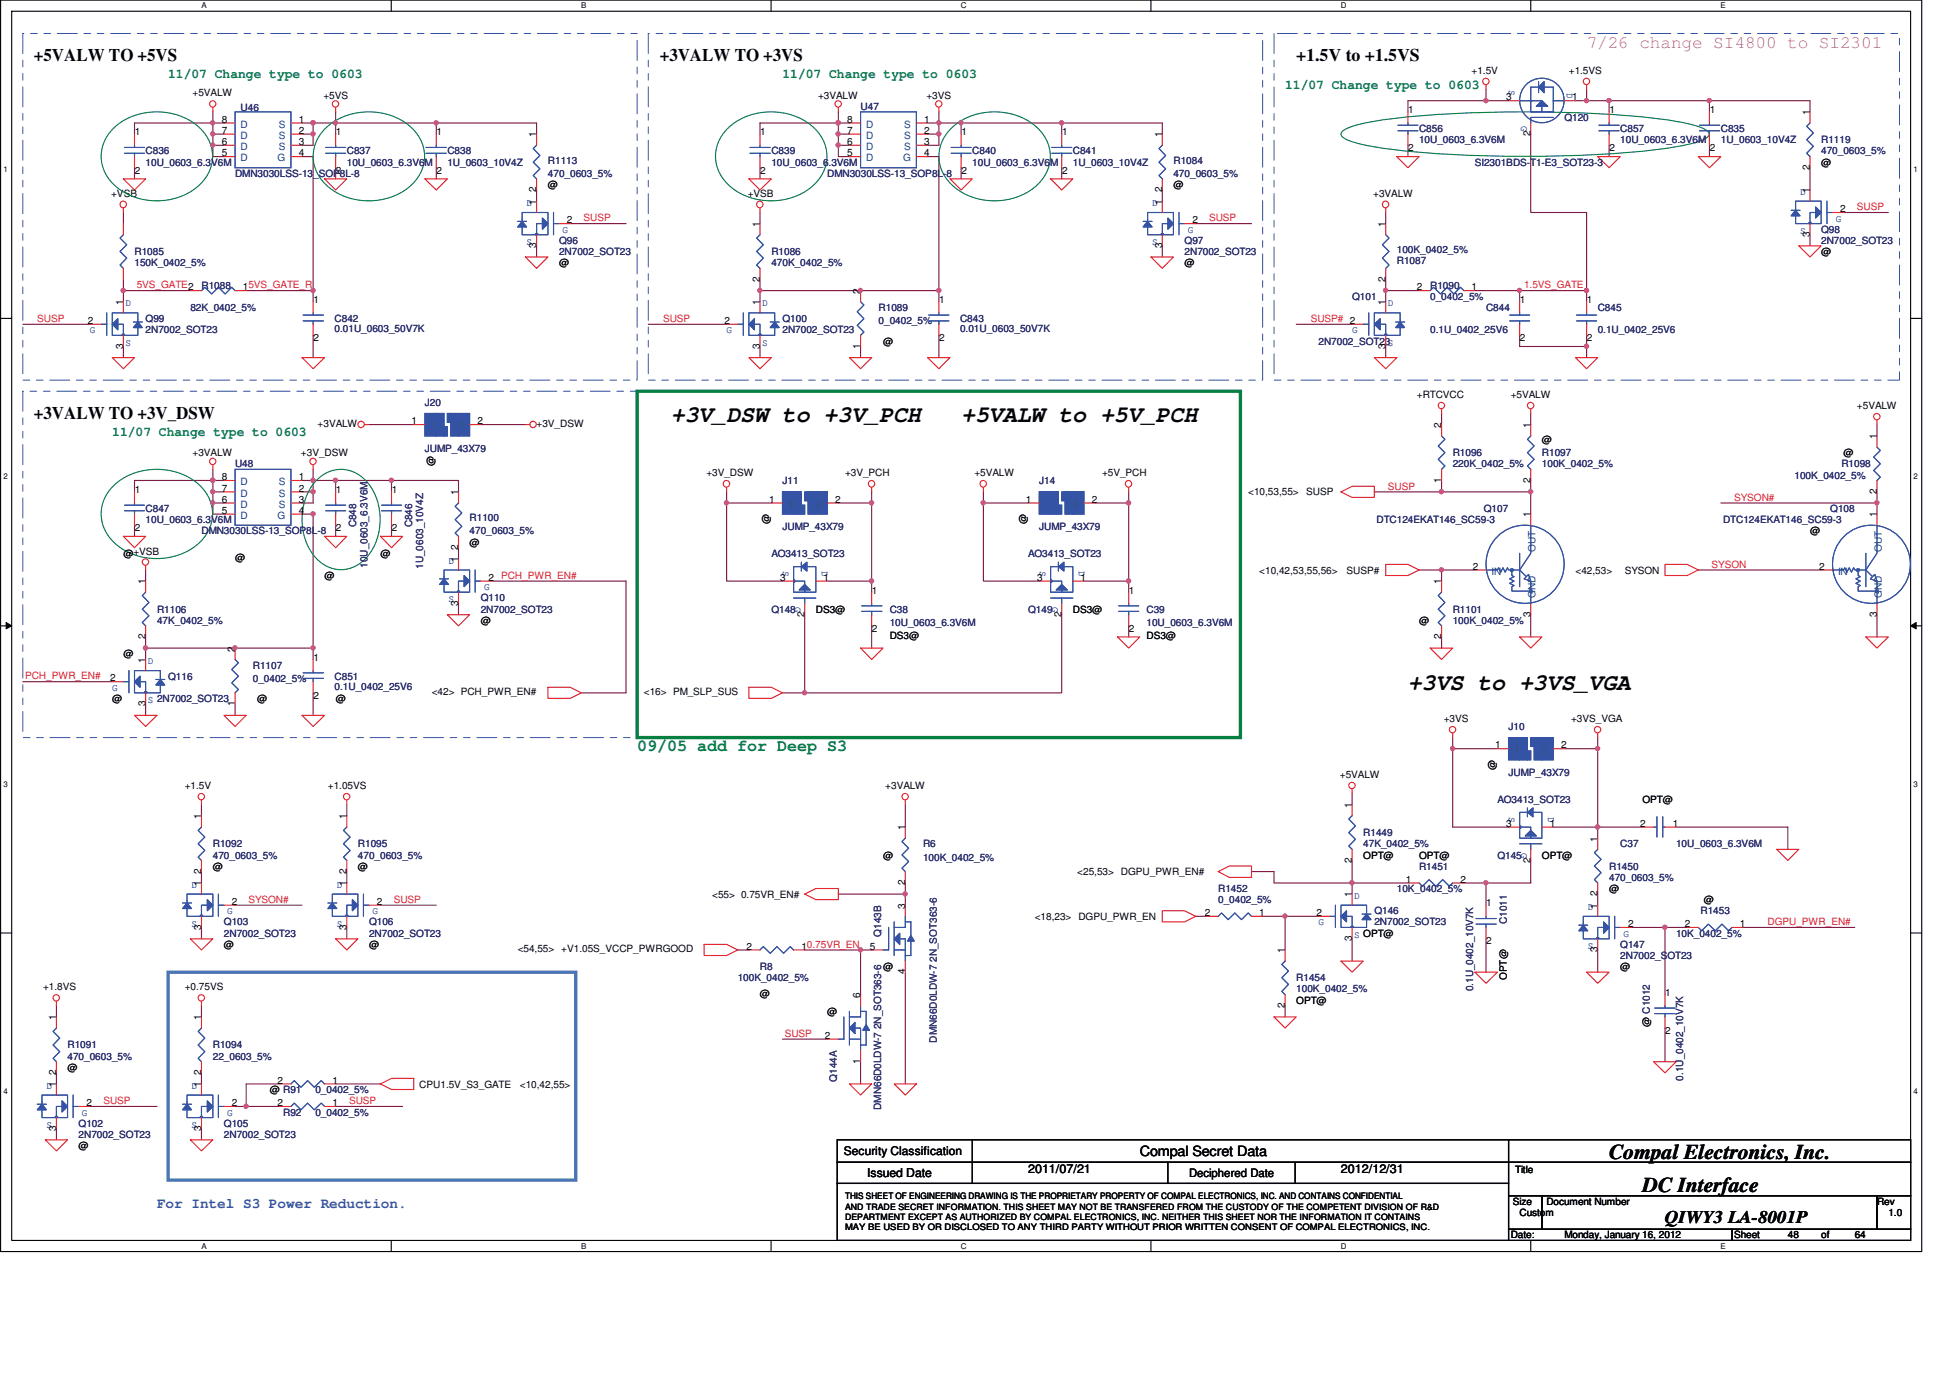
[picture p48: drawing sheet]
<svg xmlns="http://www.w3.org/2000/svg" width="297mm" height="210mm" viewBox="0 0 297 210" stroke-linecap="round" stroke-linejoin="round" font-family="sans-serif">
<defs><g id="words">
<g font-size="3.6" fill="#010202">
<text x="102.2" y="64.2">+3V_DSW to +3V_PCH</text>
<text x="146.4" y="64.2">+5VALW to +5V_PCH</text>
<text x="214.5" y="105.1">+3VS to +3VS_VGA</text>
</g>
<g font-size="3.2" fill="#010202">
<text x="245.1" y="176.4">Compal Electronics, Inc.</text>
<text x="250.2" y="181.6">DC Interface</text>
</g>
<g font-size="2.7" fill="#010202">
<text x="5.2" y="9.3">+5VALW TO +5VS</text>
<text x="100.5" y="9.3">+3VALW TO +3VS</text>
<text x="197.5" y="9.3">+1.5V to +1.5VS</text>
<text x="5.2" y="63.8">+3VALW TO +3V_DSW</text>
<text x="253.6" y="186.2">QIWY3 LA-8001P</text>
</g>
<text font-size="2.7" fill="#ba54a0" x="241.7" y="7.3">7/26 change SI4800 to SI2301</text>
<text font-size="2.5" fill="#058040" x="97.1" y="114.4">09/05 add for Deep S3</text>
<text font-size="2.2" fill="#010202" x="173.6" y="176.1">Compal Secret Data</text>
<text font-size="2.2" fill="#3553a4" x="23.9" y="183.9">For Intel S3 Power Reduction.</text>
<g font-size="2" fill="#058040">
<text x="25.6" y="11.9">11/07 Change type to 0603</text>
<text x="119.2" y="11.9">11/07 Change type to 0603</text>
<text x="195.8" y="13.6">11/07 Change type to 0603</text>
<text x="17.1" y="66.3">11/07 Change type to 0603</text>
</g>
<g font-size="1.9" fill="#010202">
<text x="132.1" y="179.2">Issued Date</text>
<text x="156.6" y="178.7">2011/07/21</text>
<text x="204.3" y="178.7">2012/12/31</text>
</g>
<g font-size="1.8" fill="#010202">
<text x="128.5" y="175.9">Security Classification</text>
<text x="181.1" y="179.3">Deciphered Date</text>
</g>
<g font-size="1.5" fill="#010202">
<text x="224.2" y="11.3">+1.5V</text>
<text x="239" y="11.3">+1.5VS</text>
<text x="29.3" y="14.7">+5VALW</text>
<text x="49.3" y="15">+5VS</text>
<text x="124.6" y="15">+3VALW</text>
<text x="141.1" y="15">+3VS</text>
<text x="214.5" y="17.2">1</text>
<text x="229.5" y="15.3">3</text>
<text x="239.5" y="15.3">1</text>
<text x="245.2" y="17.2">1</text>
<text x="260.4" y="17.2">1</text>
<text x="275.7" y="17.5" transform="rotate(-90 275.7 17.5)">1</text>
<text x="20.5" y="20.6">1</text>
<text x="33.8" y="18.7">8</text>
<text x="33.8" y="20.4">7</text>
<text x="33.8" y="22.1">6</text>
<text x="33.8" y="23.8">5</text>
<text x="45.5" y="18.7">1</text>
<text x="45.5" y="20.4">2</text>
<text x="45.5" y="22.1">3</text>
<text x="45.5" y="23.8">4</text>
<text x="51.2" y="20.6">1</text>
<text x="66.5" y="20.6">1</text>
<text x="81.7" y="20.9" transform="rotate(-90 81.7 20.9)">1</text>
<text x="115.8" y="20.6">1</text>
<text x="129.1" y="18.7">8</text>
<text x="129.1" y="20.4">7</text>
<text x="129.1" y="22.1">6</text>
<text x="129.1" y="23.8">5</text>
<text x="140.8" y="18.7">1</text>
<text x="140.8" y="20.4">2</text>
<text x="140.8" y="22.1">3</text>
<text x="140.8" y="23.8">4</text>
<text x="146.5" y="20.6">1</text>
<text x="161.8" y="20.6">1</text>
<text x="177" y="20.9" transform="rotate(-90 177 20.9)">1</text>
<text x="214.5" y="23">2</text>
<text x="233.1" y="20.8" transform="rotate(-90 233.1 20.8)">2</text>
<text x="245.2" y="23">2</text>
<text x="260.4" y="23">2</text>
<text x="16.9" y="30">+VSB</text>
<text x="20.5" y="26.4">2</text>
<text x="51.2" y="26.4">2</text>
<text x="66.5" y="26.4">2</text>
<text x="81.7" y="29.3" transform="rotate(-90 81.7 29.3)">2</text>
<text x="83.5" y="28.6">@</text>
<text x="113.9" y="30">+VSB</text>
<text x="115.8" y="26.4">2</text>
<text x="146.5" y="26.4">2</text>
<text x="161.8" y="26.4">2</text>
<text x="177" y="29.3" transform="rotate(-90 177 29.3)">2</text>
<text x="178.7" y="28.6">@</text>
<text x="209.2" y="30">+3VALW</text>
<text x="275.7" y="29.4" transform="rotate(-90 275.7 29.4)">1</text>
<text x="275.7" y="25.9" transform="rotate(-90 275.7 25.9)">2</text>
<text x="277.4" y="25.2">@</text>
<text x="81.7" y="31.2" transform="rotate(-90 81.7 31.2)">1</text>
<text x="86.3" y="34">2</text>
<text x="115.7" y="34.6" transform="rotate(-90 115.7 34.6)">1</text>
<text x="177" y="31.2" transform="rotate(-90 177 31.2)">1</text>
<text x="181.6" y="34">2</text>
<text x="211" y="34.6" transform="rotate(-90 211 34.6)">1</text>
<text x="280.3" y="32.3">2</text>
<text x="81.7" y="37.8" transform="rotate(-90 81.7 37.8)">3</text>
<text x="85.2" y="40.5">@</text>
<text x="177" y="37.8" transform="rotate(-90 177 37.8)">3</text>
<text x="180.4" y="40.5">@</text>
<text x="275.7" y="36.1" transform="rotate(-90 275.7 36.1)">3</text>
<text x="277.4" y="38.8">@</text>
<text x="18.8" y="46.5" transform="rotate(-90 18.8 46.5)">1</text>
<text x="37" y="44.2">15VS_GATE_R</text>
<text x="47.7" y="46.1">1</text>
<text x="115.7" y="46.5" transform="rotate(-90 115.7 46.5)">1</text>
<text x="115.7" y="42.9" transform="rotate(-90 115.7 42.9)">2</text>
<text x="131" y="44.8" transform="rotate(-90 131 44.8)">2</text>
<text x="143.1" y="46.1">1</text>
<text x="211" y="46.5" transform="rotate(-90 211 46.5)">1</text>
<text x="211" y="42.9" transform="rotate(-90 211 42.9)">2</text>
<text x="215.8" y="44.2">2</text>
<text x="224.2" y="44.2">1</text>
<text x="231.5" y="46.1">1</text>
<text x="241.7" y="46.1">1</text>
<text x="13.4" y="49.3">2</text>
<text x="18.8" y="53.1" transform="rotate(-90 18.8 53.1)">3</text>
<text x="47.7" y="52">2</text>
<text x="110.3" y="49.3">2</text>
<text x="115.7" y="53.1" transform="rotate(-90 115.7 53.1)">3</text>
<text x="131" y="53.1" transform="rotate(-90 131 53.1)">1</text>
<text x="134.5" y="52.5">@</text>
<text x="143.1" y="52">2</text>
<text x="211" y="53.1" transform="rotate(-90 211 53.1)">3</text>
<text x="231.5" y="52">2</text>
<text x="241.7" y="52">2</text>
<text x="48.4" y="65">+3VALW</text>
<text x="62.7" y="64.6">1</text>
<text x="72.7" y="64.6">2</text>
<text x="81.7" y="65">+3V_DSW</text>
<text x="215.8" y="60.6">+RTCVCC</text>
<text x="219.5" y="65.2" transform="rotate(-90 219.5 65.2)">2</text>
<text x="230.1" y="60.6">+5VALW</text>
<text x="233.1" y="65.2" transform="rotate(-90 233.1 65.2)">1</text>
<text x="282.9" y="62.3">+5VALW</text>
<text x="29.3" y="69.5">+3VALW</text>
<text x="45.8" y="69.5">+3V_DSW</text>
<text x="66.2" y="71" transform="rotate(-90 66.2 71)">@</text>
<text x="234.9" y="67.4">@</text>
<text x="280.8" y="69.5">@</text>
<text x="285.9" y="66.9" transform="rotate(-90 285.9 66.9)">1</text>
<text x="20.5" y="75.1">1</text>
<text x="33.8" y="73.1">8</text>
<text x="33.8" y="74.9">7</text>
<text x="33.8" y="76.5">6</text>
<text x="45.5" y="73.1">1</text>
<text x="45.5" y="74.9">2</text>
<text x="45.5" y="76.5">3</text>
<text x="51.2" y="75.1">1</text>
<text x="59.7" y="75.1">1</text>
<text x="69.8" y="75.4" transform="rotate(-90 69.8 75.4)">1</text>
<text x="107.6" y="72.5">+3V_DSW</text>
<text x="117.2" y="76.5">1</text>
<text x="127.2" y="76.5">2</text>
<text x="128.7" y="72.5">+3V_PCH</text>
<text x="148.4" y="72.5">+5VALW</text>
<text x="156.3" y="76.5">1</text>
<text x="166.3" y="76.5">2</text>
<text x="167.9" y="72.5">+5V_PCH</text>
<text x="190.1" y="75.4">&lt;10,53,55&gt;</text>
<text x="199" y="75.4">SUSP</text>
<text x="219.5" y="73.5" transform="rotate(-90 219.5 73.5)">1</text>
<text x="233.1" y="73.5" transform="rotate(-90 233.1 73.5)">2</text>
<text x="285.9" y="75.2" transform="rotate(-90 285.9 75.2)">2</text>
<text x="20.5" y="80.9">2</text>
<text x="33.8" y="78.2">5</text>
<text x="45.5" y="78.2">4</text>
<text x="51.2" y="80.9">2</text>
<text x="59.7" y="80.9">2</text>
<text x="69.8" y="83.7" transform="rotate(-90 69.8 83.7)">2</text>
<text x="71.5" y="83.1">@</text>
<text x="117.2" y="79.8" transform="rotate(-90 117.2 79.8)">@</text>
<text x="156.4" y="79.8" transform="rotate(-90 156.4 79.8)">@</text>
<text x="233.1" y="78.8" transform="rotate(-90 233.1 78.8)">1</text>
<text x="275.7" y="81.4">@</text>
<text x="285.9" y="78.8" transform="rotate(-90 285.9 78.8)">1</text>
<text x="18.8" y="84.8">@+VSB</text>
<text x="22.1" y="89" transform="rotate(-90 22.1 89)">1</text>
<text x="35.8" y="85.5">@</text>
<text x="49.4" y="88.2">@</text>
<text x="57.9" y="84.8">@</text>
<text x="69.8" y="85.6" transform="rotate(-90 69.8 85.6)">1</text>
<text x="74.4" y="88.4">2 PCH_PWR_EN#</text>
<text x="118.9" y="88.4">3</text>
<text x="125.5" y="88.4">1</text>
<text x="158" y="88.4">3</text>
<text x="164.6" y="88.4">1</text>
<text x="191.8" y="87.3">&lt;10,42,53,55,56&gt;</text>
<text x="205.1" y="87.3">SUSP#</text>
<text x="219.5" y="89" transform="rotate(-90 219.5 89)">1</text>
<text x="224.3" y="86.7">2</text>
<text x="240" y="87.3">&lt;42,53&gt;</text>
<text x="247.5" y="87.3">SYSON</text>
<text x="277.1" y="86.7">2</text>
<text x="69.8" y="92.2" transform="rotate(-90 69.8 92.2)">3</text>
<text x="73.2" y="95">@</text>
<text x="122.5" y="93.9" transform="rotate(-90 122.5 93.9)">2</text>
<text x="124.3" y="93.3">DS3@</text>
<text x="132.8" y="90.4">1</text>
<text x="161.7" y="93.9" transform="rotate(-90 161.7 93.9)">2</text>
<text x="163.4" y="93.3">DS3@</text>
<text x="172" y="90.4">1</text>
<text x="216.2" y="95">@</text>
<text x="233.1" y="93.9" transform="rotate(-90 233.1 93.9)">3</text>
<text x="285.9" y="93.9" transform="rotate(-90 285.9 93.9)">3</text>
<text x="18.8" y="100.1">@</text>
<text x="22.1" y="100.9" transform="rotate(-90 22.1 100.9)">1</text>
<text x="22.1" y="97.3" transform="rotate(-90 22.1 97.3)">2</text>
<text x="35.8" y="99.2" transform="rotate(-90 35.8 99.2)">2</text>
<text x="47.7" y="100.6">1</text>
<text x="132.8" y="96.2">2</text>
<text x="135.5" y="97.4">DS3@</text>
<text x="172" y="96.2">2</text>
<text x="174.6" y="97.4">DS3@</text>
<text x="219.5" y="97.3" transform="rotate(-90 219.5 97.3)">2</text>
<text x="16.8" y="103.8">2</text>
<text x="17.1" y="106.9">@</text>
<text x="22.1" y="107.5" transform="rotate(-90 22.1 107.5)">3</text>
<text x="35.8" y="107.5" transform="rotate(-90 35.8 107.5)">1</text>
<text x="39.2" y="106.9">@</text>
<text x="47.7" y="106.4">2</text>
<text x="51.1" y="106.9">@</text>
<text x="65.8" y="105.9">&lt;42&gt; PCH_PWR_EN#</text>
<text x="98.1" y="105.9">&lt;16&gt; PM_SLP_SUS</text>
<text x="219.9" y="110">+3VS</text>
<text x="227.8" y="114">1</text>
<text x="237.8" y="114">2</text>
<text x="239.3" y="110">+3VS_VGA</text>
<text x="204.1" y="118.5">+5VALW</text>
<text x="227.8" y="117.3" transform="rotate(-90 227.8 117.3)">@</text>
<text x="28.2" y="120.2">+1.5V</text>
<text x="30.6" y="124.8" transform="rotate(-90 30.6 124.8)">1</text>
<text x="49.9" y="120.2">+1.05VS</text>
<text x="52.8" y="124.8" transform="rotate(-90 52.8 124.8)">1</text>
<text x="134.9" y="120.2">+3VALW</text>
<text x="205.9" y="123" transform="rotate(-90 205.9 123)">1</text>
<text x="229.5" y="125.9">3</text>
<text x="236.1" y="125.9">1</text>
<text x="249.9" y="125.9">2</text>
<text x="250.2" y="122.2">OPT@</text>
<text x="254.8" y="125.9">1</text>
<text x="134.5" y="130.7">@</text>
<text x="137.9" y="126.4" transform="rotate(-90 137.9 126.4)">1</text>
<text x="205.9" y="131.4" transform="rotate(-90 205.9 131.4)">2</text>
<text x="207.7" y="130.7">OPT@</text>
<text x="216.2" y="130.7">OPT@</text>
<text x="233.1" y="131.4" transform="rotate(-90 233.1 131.4)">2</text>
<text x="234.9" y="130.7">OPT@</text>
<text x="243.3" y="128.1" transform="rotate(-90 243.3 128.1)">1</text>
<text x="30.6" y="135" transform="rotate(-90 30.6 135)">1</text>
<text x="30.6" y="133.1" transform="rotate(-90 30.6 133.1)">2</text>
<text x="32.4" y="132.4">@</text>
<text x="35.3" y="137.8">2</text>
<text x="52.8" y="135" transform="rotate(-90 52.8 135)">1</text>
<text x="52.8" y="133.1" transform="rotate(-90 52.8 133.1)">2</text>
<text x="54.5" y="132.4">@</text>
<text x="57.4" y="137.8">2</text>
<text x="108.5" y="136.7">&lt;55&gt; 0.75VR_EN#</text>
<text x="137.9" y="134.7" transform="rotate(-90 137.9 134.7)">2</text>
<text x="164.1" y="133.3">&lt;25,53&gt; DGPU_PWR_EN#</text>
<text x="205.9" y="136.7" transform="rotate(-90 205.9 136.7)">1</text>
<text x="214.1" y="134.4">1</text>
<text x="222.5" y="134.4">2</text>
<text x="243.3" y="136.5" transform="rotate(-90 243.3 136.5)">2</text>
<text x="245.1" y="135.8">@</text>
<text x="259.5" y="137.5">@</text>
<text x="30.6" y="141.6" transform="rotate(-90 30.6 141.6)">3</text>
<text x="52.8" y="141.6" transform="rotate(-90 52.8 141.6)">3</text>
<text x="137.9" y="138.3" transform="rotate(-90 137.9 138.3)">3</text>
<text x="157.6" y="140.1">&lt;18,23&gt; DGPU_PWR_EN</text>
<text x="183.5" y="139.5">2</text>
<text x="191.8" y="139.5">1</text>
<text x="200.5" y="139.5">2</text>
<text x="205.9" y="143.3" transform="rotate(-90 205.9 143.3)">3</text>
<text x="226.4" y="138">1</text>
<text x="226.4" y="143.8">2</text>
<text x="243.3" y="138.3" transform="rotate(-90 243.3 138.3)">1</text>
<text x="248" y="141.2">2</text>
<text x="256.7" y="141.2">2</text>
<text x="265" y="141.2">1</text>
<text x="34.1" y="144.4">@</text>
<text x="56.2" y="144.4">@</text>
<text x="78.9" y="145">&lt;54,55&gt; +V1.05S_VCCP_PWRGOOD</text>
<text x="113.7" y="144.6">2</text>
<text x="122.1" y="144.6">10.75VR_EN</text>
<text x="132.5" y="144.6">5</text>
<text x="134.5" y="147.7">@</text>
<text x="137.9" y="148.4" transform="rotate(-90 137.9 148.4)">4</text>
<text x="195.7" y="145.2" transform="rotate(-90 195.7 145.2)">1</text>
<text x="229.5" y="149.2" transform="rotate(-90 229.5 149.2)">OPT@</text>
<text x="243.3" y="145" transform="rotate(-90 243.3 145)">3</text>
<text x="246.8" y="147.7">@</text>
<text x="6.6" y="150.8">+1.8VS</text>
<text x="8.6" y="155.4" transform="rotate(-90 8.6 155.4)">1</text>
<text x="28.2" y="150.8">+0.75VS</text>
<text x="30.6" y="155.4" transform="rotate(-90 30.6 155.4)">1</text>
<text x="115.8" y="151.8">@</text>
<text x="126" y="154.6">@</text>
<text x="131" y="152" transform="rotate(-90 131 152)">6</text>
<text x="195.7" y="153.5" transform="rotate(-90 195.7 153.5)">2</text>
<text x="197.5" y="152.9">OPT@</text>
<text x="253.7" y="151.6">1</text>
<text x="125.7" y="158.2">2</text>
<text x="251.3" y="156.4" transform="rotate(-90 251.3 156.4)">@ C1012</text>
<text x="253.7" y="157.4">2</text>
<text x="8.6" y="165.6" transform="rotate(-90 8.6 165.6)">1</text>
<text x="8.6" y="163.7" transform="rotate(-90 8.6 163.7)">2</text>
<text x="10.3" y="163.1">@</text>
<text x="30.6" y="165.6" transform="rotate(-90 30.6 165.6)">1</text>
<text x="30.6" y="163.7" transform="rotate(-90 30.6 163.7)">2</text>
<text x="41.1" y="166.4">@ R91</text>
<text x="42.3" y="165">2</text>
<text x="50.6" y="165">1</text>
<text x="63.9" y="165.6">CPU1.5V_S3_GATE</text>
<text x="79.2" y="165.6">&lt;10,42,55&gt;</text>
<text x="131" y="162" transform="rotate(-90 131 162)">1</text>
<text x="8.6" y="172.2" transform="rotate(-90 8.6 172.2)">3</text>
<text x="13.2" y="168.4">2</text>
<text x="30.6" y="172.2" transform="rotate(-90 30.6 172.2)">3</text>
<text x="35.3" y="168.4">2</text>
<text x="42.3" y="168.4">2</text>
<text x="50.6" y="168.4">1</text>
<text x="12" y="175">@</text>
<text x="230.8" y="178.6">Title</text>
<text x="230.5" y="183.5">Size</text>
<text x="231.5" y="185.2">Custom</text>
<text x="235.6" y="183.5">Document Number</text>
<text x="285.9" y="183.5">Rev</text>
<text x="287.7" y="185.2">1.0</text>
<text x="230.1" y="188.6">Date:</text>
<text x="238.3" y="188.6">Monday, January 16, 2012</text>
<text x="264.2" y="188.6">Sheet</text>
<text x="272.3" y="188.6">48</text>
<text x="277.4" y="188.6">of</text>
<text x="282.5" y="188.6">64</text>
</g>
<g font-size="1.5" fill="#282972">
<text x="36.7" y="16.9">U46</text>
<text x="131.1" y="16.7">U47</text>
<text x="22.2" y="23.5">C836</text>
<text x="52.8" y="23.5">C837</text>
<text x="68.1" y="23.5">C838</text>
<text x="117.5" y="23.5">C839</text>
<text x="148.1" y="23.5">C840</text>
<text x="163.4" y="23.5">C841</text>
<text x="216.2" y="20.1">C856</text>
<text x="216.2" y="21.8">10U_0603_6.3V6M</text>
<text x="238.3" y="18.4">Q120</text>
<text x="246.8" y="20.1">C857</text>
<text x="246.8" y="21.8">10U_0603_6.3V6M</text>
<text x="262.1" y="20.1">C835</text>
<text x="262.1" y="21.8">1U_0603_10V4Z</text>
<text x="277.4" y="21.8">R1119</text>
<text x="277.4" y="23.5">470_0603_5%</text>
<text x="22.2" y="25.2">10U_0603_6.3V6M</text>
<text x="35.8" y="26.9">DMN3030LSS-13_SOP8L-8</text>
<text x="52.8" y="25.2">10U_0603_6.3V6M</text>
<text x="68.1" y="25.2">1U_0603_10V4Z</text>
<text x="83.5" y="24.9">R1113</text>
<text x="83.5" y="26.9">470_0603_5%</text>
<text x="117.5" y="25.2">10U_0603_6.3V6M</text>
<text x="126" y="26.9">DMN3030LSS-13_SOP8L-8</text>
<text x="148.1" y="25.2">10U_0603_6.3V6M</text>
<text x="163.4" y="25.2">1U_0603_10V4Z</text>
<text x="178.7" y="24.9">R1084</text>
<text x="178.7" y="26.9">470_0603_5%</text>
<text x="224.7" y="25.2">SI2301BDS-T1-E3_SOT23-3</text>
<text x="277.4" y="35.4">Q98</text>
<text x="20.5" y="38.8">R1085</text>
<text x="20.5" y="40.5">150K_0402_5%</text>
<text x="85.2" y="37.1">Q96</text>
<text x="85.2" y="38.8">2N7002_SOT23</text>
<text x="117.5" y="38.8">R1086</text>
<text x="117.5" y="40.5">470K_0402_5%</text>
<text x="180.4" y="37.1">Q97</text>
<text x="180.4" y="38.8">2N7002_SOT23</text>
<text x="212.8" y="40.2">R1087</text>
<text x="212.8" y="38.5">100K_0402_5%</text>
<text x="277.4" y="37.1">2N7002_SOT23</text>
<text x="29" y="47.3">82K_0402_5%</text>
<text x="30.7" y="44">R1088</text>
<text x="133.8" y="47.3">R1089</text>
<text x="206" y="45.6">Q101</text>
<text x="217.9" y="44">R1090</text>
<text x="217.9" y="45.6">0_0402_5%</text>
<text x="226.4" y="47.3">C844</text>
<text x="243.4" y="47.3">C845</text>
<text x="22.2" y="49">Q99</text>
<text x="22.2" y="50.8">2N7002_SOT23</text>
<text x="51" y="49">C842</text>
<text x="51" y="50.6">0.01U_0603_50V7K</text>
<text x="119.2" y="49">Q100</text>
<text x="119.2" y="50.8">2N7002_SOT23</text>
<text x="133.8" y="49.4">0_0402_5%</text>
<text x="146.2" y="49">C843</text>
<text x="146.2" y="50.6">0.01U_0603_50V7K</text>
<text x="200.8" y="52.5">2N7002_SOT23S</text>
<text x="217.9" y="50.8">0.1U_0402_25V6</text>
<text x="243.4" y="50.8">0.1U_0402_25V6</text>
<text x="64.7" y="61.8">J20</text>
<text x="35.8" y="71.2">U48</text>
<text x="64.7" y="68.8">JUMP_43X79</text>
<text x="221.3" y="69.5">R1096</text>
<text x="221.3" y="71.2">220K_0402_5%</text>
<text x="234.9" y="69.5">R1097</text>
<text x="234.9" y="71.2">100K_0402_5%</text>
<text x="280.5" y="71.2">R1098</text>
<text x="22.2" y="78">C847</text>
<text x="119.2" y="73.7">J11</text>
<text x="158.3" y="73.7">J14</text>
<text x="226" y="78">Q107</text>
<text x="273.3" y="72.9">100K_0402_5%</text>
<text x="278.8" y="78">Q108</text>
<text x="22.2" y="79.7">10U_0603_6.3V6M</text>
<text x="30.7" y="81.4">DMN3030LSS-13_SOP8L-8</text>
<text x="54.3" y="80.3" transform="rotate(-90 54.3 80.3)">C848</text>
<text x="62.8" y="80.3" transform="rotate(-90 62.8 80.3)">C846</text>
<text x="71.5" y="79.3">R1100</text>
<text x="71.5" y="81.4">470_0603_5%</text>
<text x="119.2" y="80.7">JUMP_43X79</text>
<text x="158.3" y="80.7">JUMP_43X79</text>
<text x="209.7" y="79.7">DTC124EKAT146_SC59-3</text>
<text x="262.5" y="79.7">DTC124EKAT146_SC59-3</text>
<text x="56" y="86.5" transform="rotate(-90 56 86.5)">10U_0603_6.3V6M</text>
<text x="64.5" y="86.6" transform="rotate(-90 64.5 86.6)">1U_0603_10V4Z</text>
<text x="117.5" y="84.8">AO3413_SOT23</text>
<text x="156.6" y="84.8">AO3413_SOT23</text>
<text x="23.9" y="93.3">R1106</text>
<text x="23.9" y="95">47K_0402_5%</text>
<text x="73.2" y="91.6">Q110</text>
<text x="73.2" y="93.3">2N7002_SOT23</text>
<text x="117.5" y="93.3">Q148</text>
<text x="135.5" y="93.3">C38</text>
<text x="135.5" y="95.3">10U_0603_6.3V6M</text>
<text x="156.6" y="93.3">Q149</text>
<text x="174.6" y="93.3">C39</text>
<text x="174.6" y="95.3">10U_0603_6.3V6M</text>
<text x="221.3" y="93.3">R1101</text>
<text x="221.3" y="95">100K_0402_5%</text>
<text x="38.5" y="101.8">R1107</text>
<text x="25.6" y="103.5">Q116</text>
<text x="38.5" y="103.8">0_0402_5%</text>
<text x="51" y="103.5">C851</text>
<text x="51" y="105">0.1U_0402_25V6</text>
<text x="229.8" y="111.2">J10</text>
<text x="229.8" y="118.2">JUMP_43X79</text>
<text x="228.1" y="122.2">AO3413_SOT23</text>
<text x="32.4" y="129">R1092</text>
<text x="32.4" y="130.7">470_0603_5%</text>
<text x="54.5" y="129">R1095</text>
<text x="54.5" y="130.7">470_0603_5%</text>
<text x="140.6" y="129">R6</text>
<text x="140.6" y="131.1">100K_0402_5%</text>
<text x="207.7" y="127.3">R1449</text>
<text x="207.7" y="129">47K_0402_5%</text>
<text x="228.1" y="130.7">Q145</text>
<text x="246.8" y="129">C37</text>
<text x="255.3" y="129">10U_0603_6.3V6M</text>
<text x="185.6" y="135.8">R1452</text>
<text x="185.6" y="137.5">0_0402_5%</text>
<text x="212.8" y="135.8">10K_0402_5%</text>
<text x="216.2" y="132.4">R1451</text>
<text x="245.1" y="132.4">R1450</text>
<text x="245.1" y="134.1">470_0603_5%</text>
<text x="34.1" y="140.9">Q103</text>
<text x="34.1" y="142.6">2N7002_SOT23</text>
<text x="56.2" y="140.9">Q106</text>
<text x="56.2" y="142.6">2N7002_SOT23</text>
<text x="134.2" y="142.6" transform="rotate(-90 134.2 142.6)">Q143B</text>
<text x="209.3" y="139.2">Q146</text>
<text x="209.3" y="140.9">2N7002_SOT23</text>
<text x="229.5" y="140.7" transform="rotate(-90 229.5 140.7)">C1011</text>
<text x="255.3" y="142.6">10K_0402_5%</text>
<text x="259" y="139.2">R1453</text>
<text x="112.4" y="149.4">100K_0402_5%</text>
<text x="115.8" y="147.7">R8</text>
<text x="197.5" y="149.4">R1454</text>
<text x="246.8" y="144.4">Q147</text>
<text x="246.8" y="146">2N7002_SOT23</text>
<text x="197.5" y="151.1">100K_0402_5%</text>
<text x="224.4" y="151" transform="rotate(-90 224.4 151)">0.1U_0402_10V7K</text>
<text x="10.3" y="159.6">R1091</text>
<text x="10.3" y="161.4">470_0603_5%</text>
<text x="32.4" y="159.6">R1094</text>
<text x="32.4" y="161.4">22_0603_5%</text>
<text x="142.7" y="158.7" transform="rotate(-90 142.7 158.7)">DMN66D0LDW-7 2N_SOT363-6</text>
<text x="48" y="166.4">0_0402_5%</text>
<text x="127.4" y="164.7" transform="rotate(-90 127.4 164.7)">Q144A</text>
<text x="256.4" y="164.5" transform="rotate(-90 256.4 164.5)">0.1U_0402_10V7K</text>
<text x="12" y="171.6">Q102</text>
<text x="12" y="173.3">2N7002_SOT23</text>
<text x="34.1" y="171.6">Q105</text>
<text x="34.1" y="173.3">2N7002_SOT23</text>
<text x="43.1" y="169.9">R92</text>
<text x="48" y="169.9">0_0402_5%</text>
<text x="134.2" y="169" transform="rotate(-90 134.2 169)">DMN66D0LDW-7 2N_SOT363-6</text>
</g>
<g font-size="1.5" fill="#3553a4">
<text x="229.8" y="13.8" transform="rotate(90 229.8 13.8)">S</text>
<text x="238.7" y="14.1" transform="rotate(90 238.7 14.1)">D</text>
<text x="231.7" y="19.2" transform="rotate(90 231.7 19.2)">G</text>
<text x="274.2" y="29.6">D</text>
<text x="80.2" y="31.3">D</text>
<text x="85.7" y="35.4">G</text>
<text x="175.5" y="31.3">D</text>
<text x="180.9" y="35.4">G</text>
<text x="274.2" y="35.6">S</text>
<text x="279.7" y="33.8">G</text>
<text x="80.2" y="37.3">S</text>
<text x="175.5" y="37.3">S</text>
<text x="19.1" y="46.7">D</text>
<text x="116.1" y="46.7">D</text>
<text x="211.4" y="46.7">D</text>
<text x="13.7" y="50.8">G</text>
<text x="19.1" y="52.6">S</text>
<text x="110.7" y="50.8">G</text>
<text x="116.1" y="52.6">S</text>
<text x="206" y="50.8">G</text>
<text x="68.3" y="85.8">D</text>
<text x="73.7" y="89.9">G</text>
<text x="119.2" y="87" transform="rotate(90 119.2 87)">S</text>
<text x="125.2" y="87" transform="rotate(90 125.2 87)">D</text>
<text x="158.4" y="87" transform="rotate(90 158.4 87)">S</text>
<text x="164.3" y="87" transform="rotate(90 164.3 87)">D</text>
<text x="68.3" y="91.7">S</text>
<text x="121.1" y="92.4" transform="rotate(90 121.1 92.4)">G</text>
<text x="160.3" y="92.4" transform="rotate(90 160.3 92.4)">G</text>
<text x="22.5" y="101.1">D</text>
<text x="17.1" y="105.2">G</text>
<text x="22.5" y="107.1">S 2N7002_SOT23</text>
<text x="229.8" y="124.4" transform="rotate(90 229.8 124.4)">S</text>
<text x="235.8" y="124.4" transform="rotate(90 235.8 124.4)">D</text>
<text x="231.7" y="129.8" transform="rotate(90 231.7 129.8)">G</text>
<text x="29.2" y="135.2">D</text>
<text x="51.3" y="135.2">D</text>
<text x="206.3" y="136.9">D</text>
<text x="29.2" y="141.1">S</text>
<text x="34.6" y="139.2">G</text>
<text x="51.3" y="141.1">S</text>
<text x="56.7" y="139.2">G</text>
<text x="200.8" y="140.9">G</text>
<text x="206.3" y="142.8">S OPT@</text>
<text x="241.9" y="138.6">D</text>
<text x="247.3" y="142.6">G</text>
<text x="241.9" y="144.5">S</text>
<text x="7.1" y="165.8">D</text>
<text x="29.2" y="165.8">D</text>
<text x="7.1" y="171.7">S</text>
<text x="12.5" y="169.9">G</text>
<text x="29.2" y="171.7">S</text>
<text x="34.6" y="169.9">G</text>
</g>
<g font-size="1.5" fill="#1b437d">
<text x="36.7" y="19.4">D</text>
<text x="36.7" y="21.1">D</text>
<text x="36.7" y="22.8">D</text>
<text x="42.5" y="19.4">S</text>
<text x="42.5" y="21.1">S</text>
<text x="42.5" y="22.8">S</text>
<text x="131.9" y="19.4">D</text>
<text x="131.9" y="21.1">D</text>
<text x="131.9" y="22.8">D</text>
<text x="137.7" y="19.4">S</text>
<text x="137.7" y="21.1">S</text>
<text x="137.7" y="22.8">S</text>
<text x="36.7" y="24.6">D</text>
<text x="42.3" y="24.6">G</text>
<text x="131.9" y="24.6">D</text>
<text x="137.6" y="24.6">G</text>
<text x="36.7" y="73.9">D</text>
<text x="36.7" y="75.6">D</text>
<text x="36.7" y="77.3">D</text>
<text x="42.5" y="73.9">S</text>
<text x="42.5" y="75.6">S</text>
<text x="42.5" y="77.3">S</text>
<text x="36.7" y="79">D</text>
<text x="42.3" y="79">G</text>
<text x="227.2" y="87.5">IN</text>
<text x="233.9" y="84" transform="rotate(-90 233.9 84)">OUT</text>
<text x="280" y="87.5">IN</text>
<text x="286.6" y="84" transform="rotate(-90 286.6 84)">OUT</text>
<text x="233.9" y="91.1" transform="rotate(-90 233.9 91.1)">GND</text>
<text x="286.6" y="91.1" transform="rotate(-90 286.6 91.1)">GND</text>
</g>
<g font-size="1.5" fill="#ed2024">
<text x="88.9" y="33.7">SUSP</text>
<text x="184.2" y="33.7">SUSP</text>
<text x="282.9" y="32">SUSP</text>
<text x="20.8" y="43.9">5VS_GATE2</text>
<text x="232.2" y="43.9">1.5VS_GATE</text>
<text x="5.7" y="49">SUSP</text>
<text x="101" y="49">SUSP</text>
<text x="199.7" y="49">SUSP# 2</text>
<text x="211.4" y="74.6">SUSP</text>
<text x="264.2" y="76.3">SYSON#</text>
<text x="260.7" y="86.5">SYSON</text>
<text x="3.8" y="103.5">PCH_PWR_EN#</text>
<text x="37.8" y="137.5">SYSON#</text>
<text x="60" y="137.5">SUSP</text>
<text x="269.2" y="140.9">DGPU_PWR_EN#</text>
<text x="119.5" y="157.9">SUSP</text>
<text x="15.7" y="168.1">SUSP</text>
<text x="53.2" y="168.1">SUSP</text>
</g>
<g font-size="1.4" fill="#010202">
<text x="128.7" y="182.6">THIS SHEET OF ENGINEERING DRAWING IS THE PROPRIETARY PROPERTY OF COMPAL ELECTRONICS, INC. AND CONTAINS CONFIDENTIAL</text>
<text x="128.7" y="187.3">MAY BE USED BY OR DISCLOSED TO ANY THIRD PARTY WITHOUT PRIOR WRITTEN CONSENT OF COMPAL ELECTRONICS, INC.</text>
</g>
<g font-size="1.3" fill="#010202">
<text x="128.7" y="184.2">AND TRADE SECRET INFORMATION. THIS SHEET MAY NOT BE TRANSFERED FROM THE CUSTODY OF THE COMPETENT DIVISION OF R&amp;D</text>
<text x="128.7" y="185.7">DEPARTMENT EXCEPT AS AUTHORIZED BY COMPAL ELECTRONICS, INC. NEITHER THIS SHEET NOR THE INFORMATION IT CONTAINS</text>
</g>
<g font-size="1.2" fill="#010202">
<text x="30.7" y="1.3">A</text>
<text x="88.5" y="1.3">B</text>
<text x="146.4" y="1.3">C</text>
<text x="204.2" y="1.3">D</text>
<text x="262.1" y="1.3">E</text>
<text x=".5" y="26.2">1</text>
<text x="291.5" y="26.2">1</text>
<text x=".5" y="72.9">2</text>
<text x="291.5" y="72.9">2</text>
<text x=".5" y="119.8">3</text>
<text x="291.5" y="119.8">3</text>
<text x=".5" y="166.5">4</text>
<text x="291.5" y="166.5">4</text>
<text x="30.7" y="190.2">A</text>
<text x="88.5" y="190.2">B</text>
<text x="146.4" y="190.2">C</text>
<text x="204.2" y="190.2">D</text>
<text x="262.1" y="190.2">E</text>
</g>
</g></defs>
<path d="M.1 0h292.6v190.6h-292.6zM1.8 1.7h289.2v187.2h-289.2z" fill="none" stroke="#010202" stroke-width=".17"/>
<g fill="#fff">
<path d="M30.7 .2h.8v1.3h-.8z"/>
<path d="M30.7 189.1h.8v1.3h-.8z"/>
</g>
<path d="M59.6 0v1.7M59.6 188.9v1.7" fill="none" stroke="#010202" stroke-width=".17"/>
<g fill="#fff">
<path d="M88.5 .2h.8v1.3h-.8z"/>
<path d="M88.5 189.1h.8v1.3h-.8z"/>
</g>
<path d="M117.5 0v1.7M117.5 188.9v1.7" fill="none" stroke="#010202" stroke-width=".17"/>
<g fill="#fff">
<path d="M146.4 .2h.8v1.3h-.8z"/>
<path d="M146.4 189.1h.8v1.3h-.8z"/>
</g>
<path d="M175.3 0v1.7M175.3 188.9v1.7" fill="none" stroke="#010202" stroke-width=".17"/>
<g fill="#fff">
<path d="M204.2 .2h.9v1.3h-.9z"/>
<path d="M204.2 189.1h.9v1.3h-.9z"/>
</g>
<path d="M233.2 0v1.7M233.2 188.9v1.7" fill="none" stroke="#010202" stroke-width=".17"/>
<g fill="#fff">
<path d="M262.1 .2h.7v1.3h-.7z"/>
<path d="M262.1 189.1h.7v1.3h-.7z"/>
<path d="M.5 25.1h.6v1.3h-.6z"/>
<path d="M291.5 25.1h.6v1.3h-.6z"/>
<path d="M.5 71.8h.6v1.4h-.6z"/>
<path d="M291.5 71.8h.6v1.4h-.6z"/>
</g>
<path d="M.1 48.5h1.7M291 48.5h1.7" fill="none" stroke="#010202" stroke-width=".17"/>
<g fill="#fff">
<path d="M.5 118.7h.6v1.3h-.6z"/>
<path d="M291.5 118.7h.6v1.3h-.6z"/>
</g>
<path d="M.1 95.3h1.7M291 95.3h1.7" fill="none" stroke="#010202" stroke-width=".17"/>
<path d="M.9 94.8l.9 .5-.9 .5z" fill="#010202"/>
<path d="M.9 94.8l.9 .5-.9 .5z" fill="none" stroke="#010202" stroke-width=".15"/>
<path d="M291 95.3l.9-.5v1z" fill="#010202"/>
<path d="M291 95.3l.9-.5v1z" fill="none" stroke="#010202" stroke-width=".15"/>
<g fill="#fff">
<path d="M.5 165.4h.6v1.4h-.6z"/>
<path d="M291.5 165.4h.6v1.4h-.6z"/>
</g>
<path d="M.1 142.1h1.7M291 142.1h1.7" fill="none" stroke="#010202" stroke-width=".17"/>
<path d="M81.7 18.7v1.7M141.3 18.7h1.7M32.4 22.1h1.7M46 22.1h1.7M66.5 25.5v1.7M81.7 37.4v1.7M81.7 28.9v1.7M86.9 34.1h8.5M141.3 22.1h1.7" fill="none" stroke="#7f1442" stroke-width=".17"/>
<circle cx="143" cy="18.7" r=".32" fill="#ba54a0"/>
<circle cx="143" cy="18.7" r=".32" fill="none" stroke="#ba54a0" stroke-width=".17"/>
<path d="M226.4 15.3h3.4M260.4 15.3v1.7M32.4 23.9h1.7M46 23.9h1.7M245.1 22.1v1.8M260.4 22.1v1.8" fill="none" stroke="#7f1442" stroke-width=".17"/>
<circle cx="226.3" cy="15.3" r=".32" fill="#ba54a0"/>
<circle cx="226.3" cy="15.3" r=".32" fill="none" stroke="#ba54a0" stroke-width=".17"/>
<path d="M226.4 13.6v1.7M260.4 15.3h15.3" fill="none" stroke="#7f1442" stroke-width=".17"/>
<circle cx="260.4" cy="15.3" r=".32" fill="#ba54a0"/>
<circle cx="260.4" cy="15.3" r=".32" fill="none" stroke="#ba54a0" stroke-width=".17"/>
<path d="M47.7 18.7h3.4M240 15.3h1.7M245.1 15.3v1.7M275.7 15.3v1.7M275.7 25.5v3.4M275.7 35.7v1.7M280.8 32.4h6.9" fill="none" stroke="#7f1442" stroke-width=".17"/>
<circle cx="47.7" cy="18.7" r=".32" fill="#ba54a0"/>
<circle cx="47.7" cy="18.7" r=".32" fill="none" stroke="#ba54a0" stroke-width=".17"/>
<path d="M143 18.7v1.7M127.7 22.1h1.7" fill="none" stroke="#7f1442" stroke-width=".17"/>
<circle cx="127.7" cy="22.1" r=".32" fill="#ba54a0"/>
<circle cx="127.7" cy="22.1" r=".32" fill="none" stroke="#ba54a0" stroke-width=".17"/>
<path d="M127.7 20.4h1.7M241.7 32.4v11.9" fill="none" stroke="#7f1442" stroke-width=".17"/>
<circle cx="241.7" cy="44.2" r=".32" fill="#ba54a0"/>
<circle cx="241.7" cy="44.2" r=".32" fill="none" stroke="#ba54a0" stroke-width=".17"/>
<path d="M47.7 44.3v1.6" fill="none" stroke="#7f1442" stroke-width=".17"/>
<circle cx="47.7" cy="44.2" r=".32" fill="#ba54a0"/>
<circle cx="47.7" cy="44.2" r=".32" fill="none" stroke="#ba54a0" stroke-width=".17"/>
<path d="M32.4 18.7h1.7M127.7 17v1.7M226.4 15.3h-11.9v1.7M127.7 22.1v1.8h1.7M214.5 22.1v1.8M47.7 51.1v3.4" fill="none" stroke="#7f1442" stroke-width=".17"/>
<circle cx="32.4" cy="18.7" r=".32" fill="#ba54a0"/>
<circle cx="32.4" cy="18.7" r=".32" fill="none" stroke="#ba54a0" stroke-width=".17"/>
<path d="M141.3 20.4h1.7" fill="none" stroke="#7f1442" stroke-width=".17"/>
<circle cx="143" cy="20.4" r=".32" fill="#ba54a0"/>
<circle cx="143" cy="20.4" r=".32" fill="none" stroke="#ba54a0" stroke-width=".17"/>
<g fill="none" stroke="#7f1442" stroke-width=".17">
<path d="M20.5 18.7v1.7M47.7 18.7v1.7h-1.7M143 17v1.7M177.1 18.7v1.7M177.1 37.4v1.7M177.1 28.9v1.7M182.1 34.1h8.5M3.5 49.4h10.2M18.8 44.3v1.6M197.5 49.4h8.5M211.1 44.3v1.6M211.1 52.8v1.7"/>
<path d="M241.7 44.3v1.6"/>
</g>
<circle cx="47.7" cy="18.7" r=".32" fill="#ba54a0"/>
<circle cx="47.7" cy="18.7" r=".32" fill="none" stroke="#ba54a0" stroke-width=".17"/>
<path d="M51.1 18.7h15.4" fill="none" stroke="#7f1442" stroke-width=".17"/>
<circle cx="66.4" cy="18.7" r=".32" fill="#ba54a0"/>
<circle cx="66.4" cy="18.7" r=".32" fill="none" stroke="#ba54a0" stroke-width=".17"/>
<circle cx="51.1" cy="18.7" r=".32" fill="#ba54a0"/>
<circle cx="51.1" cy="18.7" r=".32" fill="none" stroke="#ba54a0" stroke-width=".17"/>
<path d="M32.4 20.4v1.7" fill="none" stroke="#7f1442" stroke-width=".17"/>
<circle cx="32.4" cy="20.4" r=".32" fill="#ba54a0"/>
<circle cx="32.4" cy="20.4" r=".32" fill="none" stroke="#ba54a0" stroke-width=".17"/>
<path d="M32.4 22.1v1.8" fill="none" stroke="#7f1442" stroke-width=".17"/>
<circle cx="32.4" cy="22.1" r=".32" fill="#ba54a0"/>
<circle cx="32.4" cy="22.1" r=".32" fill="none" stroke="#ba54a0" stroke-width=".17"/>
<path d="M46 18.7h1.7M51.1 17v3.4M81.7 18.7h-15.2v1.7M32.4 20.4h1.7M47.7 20.4v1.7M51.1 25.5v1.7" fill="none" stroke="#7f1442" stroke-width=".17"/>
<circle cx="47.7" cy="20.4" r=".32" fill="#ba54a0"/>
<circle cx="47.7" cy="20.4" r=".32" fill="none" stroke="#ba54a0" stroke-width=".17"/>
<path d="M146.4 18.7v1.7M177.1 18.7h-15.4v1.7M146.4 25.5v1.7M161.7 25.5v1.7M98.7 49.4h12M115.8 52.8v1.7M115.8 44.3v1.6M143 51.1v3.4" fill="none" stroke="#7f1442" stroke-width=".17"/>
<circle cx="161.7" cy="18.7" r=".32" fill="#ba54a0"/>
<circle cx="161.7" cy="18.7" r=".32" fill="none" stroke="#ba54a0" stroke-width=".17"/>
<path d="M115.8 18.7v1.7M127.7 18.7h1.7M115.8 25.5v1.7" fill="none" stroke="#7f1442" stroke-width=".17"/>
<circle cx="127.7" cy="18.7" r=".32" fill="#ba54a0"/>
<circle cx="127.7" cy="18.7" r=".32" fill="none" stroke="#ba54a0" stroke-width=".17"/>
<path d="M241.7 44.3h-10.2v1.6" fill="none" stroke="#7f1442" stroke-width=".17"/>
<circle cx="241.7" cy="44.2" r=".32" fill="#ba54a0"/>
<circle cx="241.7" cy="44.2" r=".32" fill="none" stroke="#ba54a0" stroke-width=".17"/>
<circle cx="231.5" cy="44.2" r=".32" fill="#ba54a0"/>
<circle cx="231.5" cy="44.2" r=".32" fill="none" stroke="#ba54a0" stroke-width=".17"/>
<path d="M131.1 44.3h11.9M231.5 51.1v1.7" fill="none" stroke="#7f1442" stroke-width=".17"/>
<circle cx="131.1" cy="44.2" r=".32" fill="#ba54a0"/>
<circle cx="131.1" cy="44.2" r=".32" fill="none" stroke="#ba54a0" stroke-width=".17"/>
<path d="M141.3 23.9h1.7v20.4" fill="none" stroke="#7f1442" stroke-width=".17"/>
<circle cx="143" cy="44.2" r=".32" fill="#ba54a0"/>
<circle cx="143" cy="44.2" r=".32" fill="none" stroke="#ba54a0" stroke-width=".17"/>
<path d="M20.5 18.7h11.9M32.4 17v1.7M32.4 18.7v1.7M115.8 18.7h11.9v1.7M18.8 32.4v1.7M20.5 25.5v1.7M115.8 32.4v1.7M18.8 42.6v1.7M18.8 52.8v1.7M115.8 42.6v1.7" fill="none" stroke="#7f1442" stroke-width=".17"/>
<circle cx="127.7" cy="18.7" r=".32" fill="#ba54a0"/>
<circle cx="127.7" cy="18.7" r=".32" fill="none" stroke="#ba54a0" stroke-width=".17"/>
<path d="M146.4 18.7h15.3" fill="none" stroke="#7f1442" stroke-width=".17"/>
<circle cx="146.4" cy="18.7" r=".32" fill="#ba54a0"/>
<circle cx="146.4" cy="18.7" r=".32" fill="none" stroke="#ba54a0" stroke-width=".17"/>
<path d="M143 18.7h3.4M127.7 20.4v1.7M143 20.4v1.7" fill="none" stroke="#7f1442" stroke-width=".17"/>
<circle cx="127.7" cy="20.4" r=".32" fill="#ba54a0"/>
<circle cx="127.7" cy="20.4" r=".32" fill="none" stroke="#ba54a0" stroke-width=".17"/>
<path d="M241.7 15.3h3.4M143 44.3v1.6" fill="none" stroke="#7f1442" stroke-width=".17"/>
<circle cx="245.1" cy="15.3" r=".32" fill="#ba54a0"/>
<circle cx="245.1" cy="15.3" r=".32" fill="none" stroke="#ba54a0" stroke-width=".17"/>
<circle cx="241.7" cy="15.3" r=".32" fill="#ba54a0"/>
<circle cx="241.7" cy="15.3" r=".32" fill="none" stroke="#ba54a0" stroke-width=".17"/>
<path d="M241.7 13.6v1.7M245.1 15.3h15.3M211.1 32.4v1.7M18.8 44.3h10.2M211.1 42.6v1.7M241.7 51.1v1.7" fill="none" stroke="#7f1442" stroke-width=".17"/>
<circle cx="18.8" cy="44.2" r=".32" fill="#ba54a0"/>
<circle cx="18.8" cy="44.2" r=".32" fill="none" stroke="#ba54a0" stroke-width=".17"/>
<path d="M115.8 44.3h15.3M131.1 52.8v1.7" fill="none" stroke="#7f1442" stroke-width=".17"/>
<circle cx="115.7" cy="44.2" r=".32" fill="#ba54a0"/>
<circle cx="115.7" cy="44.2" r=".32" fill="none" stroke="#ba54a0" stroke-width=".17"/>
<path d="M211.1 44.3h5.1" fill="none" stroke="#7f1442" stroke-width=".17"/>
<circle cx="211.1" cy="44.2" r=".32" fill="#ba54a0"/>
<circle cx="211.1" cy="44.2" r=".32" fill="none" stroke="#ba54a0" stroke-width=".17"/>
<path d="M209.3 74.9h10.3M219.6 74.9h13.6M219.6 73.2v1.7M219.6 63v1.7M233.2 63v1.7M233.2 93.6v3.4" fill="none" stroke="#7f1442" stroke-width=".17"/>
<circle cx="233.2" cy="74.9" r=".32" fill="#ba54a0"/>
<circle cx="233.2" cy="74.9" r=".32" fill="none" stroke="#ba54a0" stroke-width=".17"/>
<circle cx="219.6" cy="74.9" r=".32" fill="#ba54a0"/>
<circle cx="219.6" cy="74.9" r=".32" fill="none" stroke="#ba54a0" stroke-width=".17"/>
<path d="M233.2 73.2v5.1M219.6 86.8h5.1" fill="none" stroke="#7f1442" stroke-width=".17"/>
<circle cx="219.6" cy="86.8" r=".32" fill="#ba54a0"/>
<circle cx="219.6" cy="86.8" r=".32" fill="none" stroke="#ba54a0" stroke-width=".17"/>
<path d="M262.1 76.6h23.8v1.7M285.9 74.9v1.7" fill="none" stroke="#7f1442" stroke-width=".17"/>
<circle cx="285.9" cy="76.6" r=".32" fill="#ba54a0"/>
<circle cx="285.9" cy="76.6" r=".32" fill="none" stroke="#ba54a0" stroke-width=".17"/>
<path d="M231.5 52.8h10.2v1.7M285.9 64.7v1.7M258.7 86.8h18.7M285.9 93.6v3.4" fill="none" stroke="#7f1442" stroke-width=".17"/>
<circle cx="241.7" cy="52.7" r=".32" fill="#ba54a0"/>
<circle cx="241.7" cy="52.7" r=".32" fill="none" stroke="#ba54a0" stroke-width=".17"/>
<g fill="none" stroke="#7f1442" stroke-width=".17">
<path d="M47.7 23.9v20.4h-10.2M233.2 20.4v12h8.5M224.7 44.3h6.8M35.8 98.7h11.9M30.7 122.5v1.7M30.7 132.7v1.7M35.8 137.8h10.2M52.8 122.5v1.7M52.8 132.7v1.7M57.9 137.8h8.6M8.6 153.2v1.7M30.7 153.2v1.7"/>
<path d="M30.7 141.2v1.8M52.8 141.2v1.8M8.6 171.9v1.7M8.6 163.4v1.7M13.7 168.5h10.2M30.7 163.4v1.7M30.7 171.9v1.7"/>
</g>
<circle cx="35.8" cy="98.7" r=".32" fill="#ba54a0"/>
<circle cx="35.8" cy="98.7" r=".32" fill="none" stroke="#ba54a0" stroke-width=".17"/>
<path d="M46 78.3h1.7M22.2 98.7h13.6M35.8 107.2v1.7" fill="none" stroke="#7f1442" stroke-width=".17"/>
<circle cx="22.2" cy="98.7" r=".32" fill="#ba54a0"/>
<circle cx="22.2" cy="98.7" r=".32" fill="none" stroke="#ba54a0" stroke-width=".17"/>
<path d="M47.7 78.3v20.4" fill="none" stroke="#7f1442" stroke-width=".17"/>
<circle cx="47.7" cy="98.7" r=".32" fill="#ba54a0"/>
<circle cx="47.7" cy="98.7" r=".32" fill="none" stroke="#ba54a0" stroke-width=".17"/>
<circle cx="47.7" cy="78.3" r=".32" fill="#ba54a0"/>
<circle cx="47.7" cy="78.3" r=".32" fill="none" stroke="#ba54a0" stroke-width=".17"/>
<path d="M32.4 71.5v1.7M51.1 80v1.7M51.1 73.2v1.7M59.6 80v1.7M69.8 73.2h-10.2v1.7M22.2 97v1.7M22.2 86.8v1.7" fill="none" stroke="#7f1442" stroke-width=".17"/>
<circle cx="59.6" cy="73.1" r=".32" fill="#ba54a0"/>
<circle cx="59.6" cy="73.1" r=".32" fill="none" stroke="#ba54a0" stroke-width=".17"/>
<path d="M46 76.6h1.7M46 73.2h1.7" fill="none" stroke="#7f1442" stroke-width=".17"/>
<circle cx="47.7" cy="73.1" r=".32" fill="#ba54a0"/>
<circle cx="47.7" cy="73.1" r=".32" fill="none" stroke="#ba54a0" stroke-width=".17"/>
<path d="M32.4 76.6h1.7M47.7 73.2v1.7" fill="none" stroke="#7f1442" stroke-width=".17"/>
<circle cx="32.4" cy="76.6" r=".32" fill="#ba54a0"/>
<circle cx="32.4" cy="76.6" r=".32" fill="none" stroke="#ba54a0" stroke-width=".17"/>
<path d="M32.4 74.9h1.7M32.4 76.6v1.7h1.7M46 74.9h1.7" fill="none" stroke="#7f1442" stroke-width=".17"/>
<circle cx="47.7" cy="74.9" r=".32" fill="#ba54a0"/>
<circle cx="47.7" cy="74.9" r=".32" fill="none" stroke="#ba54a0" stroke-width=".17"/>
<path d="M20.5 80v1.7M20.5 73.2v1.7M32.4 73.2h1.7M47.7 71.5v1.7M69.8 73.2v1.7M69.8 91.9v1.7M69.8 83.4v1.7M75 88.5h20.4" fill="none" stroke="#7f1442" stroke-width=".17"/>
<circle cx="32.4" cy="73.1" r=".32" fill="#ba54a0"/>
<circle cx="32.4" cy="73.1" r=".32" fill="none" stroke="#ba54a0" stroke-width=".17"/>
<path d="M20.5 73.2h11.9v1.7" fill="none" stroke="#7f1442" stroke-width=".17"/>
<circle cx="32.4" cy="73.1" r=".32" fill="#ba54a0"/>
<circle cx="32.4" cy="73.1" r=".32" fill="none" stroke="#ba54a0" stroke-width=".17"/>
<path d="M51.1 73.2h8.5" fill="none" stroke="#7f1442" stroke-width=".17"/>
<circle cx="51.1" cy="73.1" r=".32" fill="#ba54a0"/>
<circle cx="51.1" cy="73.1" r=".32" fill="none" stroke="#ba54a0" stroke-width=".17"/>
<path d="M32.4 74.9v1.7M47.7 74.9v1.7M47.7 73.2h3.4" fill="none" stroke="#7f1442" stroke-width=".17"/>
<circle cx="32.4" cy="74.9" r=".32" fill="#ba54a0"/>
<circle cx="32.4" cy="74.9" r=".32" fill="none" stroke="#ba54a0" stroke-width=".17"/>
<path d="M56.2 64.7h6.8M73.2 64.7h6.8M22.2 98.7v1.7M47.7 98.7v1.7M3.5 103.8h13.6M22.2 107.2v1.7M47.7 105.5v3.4M127.7 136.1h10.2M112.4 144.7h1.7M122.6 144.7h8.5v6.8M131.1 161.7v3.4" fill="none" stroke="#7f1442" stroke-width=".17"/>
<circle cx="131.1" cy="144.6" r=".32" fill="#ba54a0"/>
<circle cx="131.1" cy="144.6" r=".32" fill="none" stroke="#ba54a0" stroke-width=".17"/>
<path d="M137.9 136.1v1.7M131.1 144.7h1.7" fill="none" stroke="#7f1442" stroke-width=".17"/>
<circle cx="137.9" cy="136.1" r=".32" fill="#ba54a0"/>
<circle cx="137.9" cy="136.1" r=".32" fill="none" stroke="#ba54a0" stroke-width=".17"/>
<path d="M137.9 134.4v1.7M137.9 122.5v3.4M206 134.4v1.7M243.4 125.9h6.8M255.3 125.9h17M119.2 158.2h6.8M137.9 148v17.1" fill="none" stroke="#7f1442" stroke-width=".17"/>
<circle cx="205.9" cy="134.4" r=".32" fill="#ba54a0"/>
<circle cx="205.9" cy="134.4" r=".32" fill="none" stroke="#ba54a0" stroke-width=".17"/>
<path d="M195.8 139.5v5.2M206 143v3.3" fill="none" stroke="#7f1442" stroke-width=".17"/>
<circle cx="195.7" cy="139.5" r=".32" fill="#ba54a0"/>
<circle cx="195.7" cy="139.5" r=".32" fill="none" stroke="#ba54a0" stroke-width=".17"/>
<path d="M243.4 114v11.9M182.1 139.5h1.7M192.3 139.5h8.5M206 131v3.4h8.5M206 120.8v1.7M221.3 125.9h8.5M223 134.4h3.4v3.4M243.4 136.1v1.7M195.8 153.2v1.7M226.4 143v5" fill="none" stroke="#7f1442" stroke-width=".17"/>
<circle cx="243.4" cy="114" r=".32" fill="#ba54a0"/>
<circle cx="243.4" cy="114" r=".32" fill="none" stroke="#ba54a0" stroke-width=".17"/>
<path d="M221.3 114v11.9M236.6 125.9h6.8M243.4 144.7v3.3" fill="none" stroke="#7f1442" stroke-width=".17"/>
<circle cx="221.3" cy="114" r=".32" fill="#ba54a0"/>
<circle cx="221.3" cy="114" r=".32" fill="none" stroke="#ba54a0" stroke-width=".17"/>
<path d="M226.4 134.4h6.8" fill="none" stroke="#7f1442" stroke-width=".17"/>
<circle cx="226.3" cy="134.4" r=".32" fill="#ba54a0"/>
<circle cx="226.3" cy="134.4" r=".32" fill="none" stroke="#ba54a0" stroke-width=".17"/>
<path d="M233.2 131v3.4M243.4 125.9v1.7" fill="none" stroke="#7f1442" stroke-width=".17"/>
<circle cx="243.4" cy="125.9" r=".32" fill="#ba54a0"/>
<circle cx="243.4" cy="125.9" r=".32" fill="none" stroke="#ba54a0" stroke-width=".17"/>
<path d="M253.6 156.5v5.2M253.6 141.2h3.4" fill="none" stroke="#7f1442" stroke-width=".17"/>
<circle cx="253.6" cy="141.2" r=".32" fill="#ba54a0"/>
<circle cx="253.6" cy="141.2" r=".32" fill="none" stroke="#ba54a0" stroke-width=".17"/>
<path d="M110.7 76.6h6.8M110.7 76.6v11.9h8.5M110.7 74.9v1.7M216.2 86.8h3.4v1.7M219.6 97v1.7M221.3 112.3v1.7h6.8M243.4 112.3v1.7h-5.1M190.6 132.7h3.5v1.7h11.9M272.3 125.9v3.4M248.5 141.2h5.1v10.3M265.5 141.2h17" fill="none" stroke="#7f1442" stroke-width=".17"/>
<circle cx="110.7" cy="76.6" r=".32" fill="#ba54a0"/>
<circle cx="110.7" cy="76.6" r=".32" fill="none" stroke="#ba54a0" stroke-width=".17"/>
<path d="M132.8 76.6v11.9h-6.8" fill="none" stroke="#7f1442" stroke-width=".17"/>
<circle cx="132.8" cy="76.6" r=".32" fill="#ba54a0"/>
<circle cx="132.8" cy="76.6" r=".32" fill="none" stroke="#ba54a0" stroke-width=".17"/>
<path d="M132.8 88.5v1.7" fill="none" stroke="#7f1442" stroke-width=".17"/>
<circle cx="132.8" cy="88.5" r=".32" fill="#ba54a0"/>
<circle cx="132.8" cy="88.5" r=".32" fill="none" stroke="#ba54a0" stroke-width=".17"/>
<path d="M132.8 74.9v1.7h-5.1M149.8 76.6h6.8M149.8 76.6v11.9h8.5M149.8 74.9v1.7M132.8 95.3v3.4" fill="none" stroke="#7f1442" stroke-width=".17"/>
<circle cx="149.8" cy="76.6" r=".32" fill="#ba54a0"/>
<circle cx="149.8" cy="76.6" r=".32" fill="none" stroke="#ba54a0" stroke-width=".17"/>
<path d="M171.9 76.6v11.9h-6.8" fill="none" stroke="#7f1442" stroke-width=".17"/>
<circle cx="171.9" cy="76.6" r=".32" fill="#ba54a0"/>
<circle cx="171.9" cy="76.6" r=".32" fill="none" stroke="#ba54a0" stroke-width=".17"/>
<path d="M171.9 88.5v1.7" fill="none" stroke="#7f1442" stroke-width=".17"/>
<circle cx="171.9" cy="88.5" r=".32" fill="#ba54a0"/>
<circle cx="171.9" cy="88.5" r=".32" fill="none" stroke="#ba54a0" stroke-width=".17"/>
<path d="M171.9 74.9v1.7h-5.1M95.4 88.5v17h-6.9M161.7 93.6v11.9h-39.1M171.9 95.3v1.7" fill="none" stroke="#7f1442" stroke-width=".17"/>
<circle cx="122.6" cy="105.5" r=".32" fill="#ba54a0"/>
<circle cx="122.6" cy="105.5" r=".32" fill="none" stroke="#ba54a0" stroke-width=".17"/>
<path d="M122.6 93.6v11.9h-3.4M37.5 168.5h5.1M42.6 165.1h-5.1v3.4h-1.7M51.1 165.1h6.8M51.1 168.5h10.2" fill="none" stroke="#7f1442" stroke-width=".17"/>
<circle cx="37.5" cy="168.5" r=".32" fill="#ba54a0"/>
<circle cx="37.5" cy="168.5" r=".32" fill="none" stroke="#ba54a0" stroke-width=".17"/>
<g fill="none" stroke="#ed2024" stroke-width=".17">
<path d="M32.4 16.4v.6M51.1 16.4v.6M127.7 16.4v.6M143 16.4v.6M226.4 12.9v.7M241.7 12.9v.7M18.8 27.2h3.4l-1.7 1.7zM18.8 31.7v.7M20.5 20.4v1.7M20.5 23.9v1.6M49.4 27.2h3.4l-1.7 1.7zM64.7 27.2h3.4l-1.6 1.7z"/>
<path d="M80 39.1h3.5l-1.8 1.8zM114.1 27.2h3.4l-1.7 1.7zM115.8 31.7v.7M144.7 27.2h3.4l-1.7 1.7zM160 27.2h3.4l-1.7 1.7zM161.7 20.4v1.7M161.7 23.9v1.6M175.3 39.1h3.4l-1.6 1.8zM211.1 31.7v.7M211.1 34.1v1.6M212.8 23.9h3.4l-1.7 1.6zM243.4 23.9h3.4l-1.7 1.6z"/>
<path d="M258.7 23.9h3.4l-1.7 1.6zM274 37.4h3.4l-1.7 1.7zM17.1 54.5h3.4l-1.7 1.6zM46 54.5h3.4l-1.7 1.6zM114.1 54.5h3.4l-1.7 1.6zM129.4 54.5h3.4l-1.7 1.6zM141.3 54.5h3.4l-1.7 1.6zM209.3 54.5h3.5l-1.7 1.6zM211.1 40.9v1.7M216.2 44.3h1.7M223 44.3h1.7M231.5 45.9v1.7"/>
<path d="M231.5 49.4v1.7M240 54.5h3.4l-1.7 1.6zM32.4 70.8v.7M34.1 73.2h1.7M34.1 74.9h1.7M34.1 76.6h1.7M34.1 78.3h1.7M44.3 73.2h1.7M44.3 74.9h1.7M44.3 76.6h1.7M44.3 78.3h1.7M47.7 70.8v.7"/>
<path d="M55.5 64.7h.7M80 64.7h.7M110.7 74.2v.7M132.8 74.2v.7M149.8 74.2v.7M171.9 74.2v.7M204.3 74.9l1.7-.9h3.3v1.7h-3.3zM219.6 62.3v.7M233.2 62.3v.7M285.9 64v.7M18.8 81.7h3.4l-1.7 1.7zM22.2 86.1v.7"/>
<path d="M49.4 81.7h3.4l-1.7 1.7zM57.9 81.7h3.4l-1.7 1.7zM68.1 93.6h3.4l-1.7 1.7zM131.1 98.7h3.4l-1.7 1.7zM132.8 90.2v1.7M132.8 93.6v1.7M170.2 97h3.4l-1.7 1.7zM211.1 85.9h3.4l1.7 .9-1.7 .8h-3.4zM217.9 98.7h3.4l-1.7 1.7zM219.6 88.5v1.7M219.6 95.3v1.7M231.5 97h3.4l-1.7 1.7z"/>
<path d="M253.6 85.9h3.4l1.7 .9-1.7 .8h-3.4zM284.2 97h3.5l-1.8 1.7zM20.5 108.9h3.4l-1.7 1.7zM34.1 108.9h3.4l-1.7 1.7zM46 108.9h3.4l-1.7 1.7zM83.5 104.7h3.4l1.6 .8-1.6 .8h-3.4zM114.1 104.7h3.4l1.7 .8-1.7 .8h-3.4zM221.3 111.6v.7M243.4 111.6v.7M30.7 121.8v.7M52.8 121.8v.7M122.6 136.1l1.7-.8h3.4v1.7h-3.4z"/>
<path d="M137.9 121.8v.7M177.1 138.7h3.3l1.7 .8-1.7 .9h-3.3zM185.6 132.7l1.7-.8h3.3v1.7h-3.3zM206 120.1v.7M270.6 129.3h3.4l-1.7 1.7zM8.6 152.5v.7M29 143h3.4l-1.7 1.7zM30.7 152.5v.7M51.1 143h3.4l-1.7 1.7zM107.3 143.8h3.4l1.7 .9-1.7 .8h-3.4zM194.1 154.9h3.4l-1.7 1.6zM204.3 146.3h3.4l-1.7 1.7z"/>
<path d="M224.7 148h3.4l-1.7 1.7zM241.7 148h3.4l-1.7 1.7zM253.6 151.5v1.7M253.6 154.9v1.6M6.9 173.6h3.4l-1.7 1.7zM29 173.6h3.4l-1.7 1.7zM57.9 165.1l1.7-.9h3.4v1.7h-3.4zM129.4 165.1h3.4l-1.7 1.6zM136.2 165.1h3.4l-1.7 1.6zM251.9 161.7h3.4l-1.7 1.7z"/>
<circle cx="32.4" cy="15.8" r=".49"/>
<circle cx="51.1" cy="15.8" r=".49"/>
<circle cx="127.7" cy="15.8" r=".49"/>
<circle cx="143" cy="15.8" r=".49"/>
<circle cx="226.3" cy="12.4" r=".49"/>
<circle cx="241.7" cy="12.4" r=".49"/>
<circle cx="18.8" cy="31.1" r=".5"/>
<circle cx="115.7" cy="31.1" r=".5"/>
<circle cx="211.1" cy="31.1" r=".5"/>
<circle cx="32.4" cy="70.3" r=".49"/>
<circle cx="47.7" cy="70.3" r=".49"/>
<circle cx="55" cy="64.6" r=".49"/>
<circle cx="81.2" cy="64.6" r=".49"/>
<circle cx="110.7" cy="73.7" r=".5"/>
<circle cx="132.7" cy="73.7" r=".5"/>
<circle cx="149.8" cy="73.7" r=".5"/>
<circle cx="171.9" cy="73.7" r=".5"/>
<circle cx="219.6" cy="61.7" r=".49"/>
<circle cx="233.2" cy="61.7" r=".49"/>
<circle cx="285.9" cy="63.4" r=".49"/>
<circle cx="22.2" cy="85.6" r=".49"/>
<circle cx="205.9" cy="119.6" r=".49"/>
<circle cx="221.3" cy="111.1" r=".49"/>
<circle cx="243.4" cy="111.1" r=".49"/>
<circle cx="30.7" cy="121.3" r=".49"/>
<circle cx="52.8" cy="121.3" r=".49"/>
<circle cx="137.9" cy="121.3" r=".49"/>
<circle cx="8.6" cy="151.9" r=".49"/>
<circle cx="30.7" cy="151.9" r=".49"/>
</g>
<g fill="none" stroke="#010202" stroke-width=".17">
<path d="M127.5 173.6h102.3v3.4h-102.3zM127.5 177h102.3v3.2h-102.3zM148.1 173.6v6.6M177.9 177v3.2M197.3 177v3.2M229.8 173.6h61.2v3.4h-61.2zM229.8 177h61.2v5.1h-61.2zM127.5 180.2h102.3v8.7h-102.3zM229.8 182.1h5.1v5.1h-5.1zM229.8 187.2h34v1.7h-34zM234.9 182.1h51v5.1h-51zM263.8 187.2h27.2v1.7h-27.2z"/>
<path d="M285.9 182.1h5.1v5.1h-5.1z"/>
</g>
<path d="M3.5 5.1h93.6v52.8h-93.6zM98.8 5.1h93.5v52.8h-93.5zM194.1 5.1h95.2v52.8h-95.2zM3.5 59.6h93.6v52.7h-93.6z" fill="none" stroke="#3553a4" stroke-width=".15" stroke-dasharray="3 1 1 1 1 1"/>
<path d="M25.6 148h62.1v31.7h-62.1z" fill="none" stroke="#4478bc" stroke-width=".51"/>
<path d="M97.1 59.6h91.8v52.7h-91.8z" fill="none" stroke="#058040" stroke-width=".51"/>
<path d="M17.5 19.4a10 10 0 0 1 12.8 0 5.9 5.9 0 0 1-.8 9.5 9.9 9.9 0 0 1-12.7-1.4 5.8 5.8 0 0 1 .7-8.1zM49.8 19.4a10 10 0 0 1 12.8 0 5.9 5.9 0 0 1-.8 9.5 9.9 9.9 0 0 1-12.7-1.4 5.8 5.8 0 0 1 .7-8.1zM111.1 19.4a10 10 0 0 1 12.8 0 5.9 5.9 0 0 1-.9 9.5 9.9 9.9 0 0 1-12.6-1.4 5.8 5.8 0 0 1 .7-8.1zM145.1 19.4a10 10 0 0 1 12.8 0 5.9 5.9 0 0 1-.8 9.5 9.9 9.9 0 0 1-12.7-1.4 5.8 5.8 0 0 1 .7-8.1zM204.4 20.1a5.9 5.9 0 0 1 2.9-1.2 109.7 109.7 0 0 1 19.7-1.8 174.5 174.5 0 0 1 27.6 1.3 17.9 17.9 0 0 1 5.2 1.4l.4 .3 .2 .3-.2 .3a6 6 0 0 1-2.9 1.2 110.5 110.5 0 0 1-19.7 1.8 172.3 172.3 0 0 1-27.6-1.2 18.2 18.2 0 0 1-5.2-1.4l-.4-.4-.1-.3zM17.5 73.8a10 10 0 0 1 12.8 0 5.9 5.9 0 0 1-.8 9.6 9.8 9.8 0 0 1-12.7-1.4 5.8 5.8 0 0 1 .7-8.2zM48 73.3a5.1 5.1 0 0 1 8.4 .8 9.1 9.1 0 0 1-1.2 11.4 5.1 5.1 0 0 1-7.7-1.4 9.3 9.3 0 0 1 .5-10.8z" fill="none" stroke="#058040" stroke-width=".17"/>
<g fill="none" stroke="#3553a4" stroke-width=".17">
<path d="M19 23.3h3M19 22.5h3M20.5 22.1v.4M20.5 23.3v.6M160.2 23.3h3.1M160.2 22.5h3.1M161.7 22.1v.4M161.7 23.3v.6M211.1 35.7l.5 .6-1 1 1 1-1 1 1 1.1-.5 .5M217.9 44.3l.5-.6 1 1.1 1-1.1 1.1 1.1 1-1.1 .5 .6M230 48.9h3M230 48h3"/>
<path d="M231.5 47.6v.4M231.5 48.9v.5M35.8 71.5h8.5v8.5h-8.5zM131.3 93.1h3M131.3 92.2h3M132.8 91.9v.4M132.8 93.1v.5M219.6 90.2l-.5 .5 1 1-1 1.1 1 1-1 1 .5 .5M252.1 154.3h3M252.1 153.5h3M253.6 153.2v.3M253.6 154.3v.6"/>
</g>
<path d="M233.2 126.4l.8 .9h-1.7z" fill="#3553a4"/>
<path d="M233.2 126.4l.8 .9h-1.7z" fill="none" stroke="#3553a4" stroke-width=".17"/>
<path d="M232.7 123.7l.8-.7v1.4z" fill="#3553a4"/>
<path d="M231.5 128.5h3.4M232.7 123.7h-1.2v2.2v-.1h.2v.3h-.2M232.7 123v1.4M232.7 123.7l.8-.7v1.4zM233.2 128.5v.8M233.5 123.7h1.4v3.9h-3.4v-1.7h1.7v1.7" fill="none" stroke="#3553a4" stroke-width=".17"/>
<path d="M233.2 126.4l.8 .9h-1.7z" fill="#3553a4"/>
<path d="M233.2 126.4l.8 .9h-1.7z" fill="none" stroke="#3553a4" stroke-width=".17"/>
<path d="M232.7 123.7l.8-.7v1.4z" fill="#3553a4"/>
<g fill="none" stroke="#3553a4" stroke-width=".17">
<path d="M64.9 23.3h3.1M64.9 22.5h3.1M66.5 22.1v.4M66.5 23.3v.6M114.2 23.3h3.1M114.2 22.5h3.1M115.8 22.1v.4M115.8 23.3v.6M115.8 35.7l-.5 .6 1 1-1 1 1 1-1 1.1 .5 .5M131.1 45.9l.5 .6-1 1 1 1-1 1 1 1.1-.5 .5M240.2 48.9h3M240.2 48h3"/>
<path d="M241.7 47.6v.4M241.7 48.9v.5M49.6 77.8h3.1M49.6 76.9h3.1M51.1 76.6v.3M51.1 77.8v.5M52.8 125.9l-.5 .6 1 1-1 1 1 1-1 1 .5 .5M185.6 139.5l.5-.5 1 1 1-1 1 1 1-1 .5 .5M231.5 128.5h3.4M232.7 123.7h-1.2v2.2v-.1h.2v.3h-.2M232.7 123v1.4M232.7 123.7l.8-.7v1.4z"/>
<path d="M233.2 128.5v.8M233.5 123.7h1.4v3.9h-3.4v-1.7h1.7v1.7M243.4 129.3l-.5 .5 1 1.1-1 1 1 1-1 1 .5 .5"/>
</g>
<g fill="none" stroke="#ed2024" stroke-width=".17">
<path d="M66.5 20.4v1.7M66.5 23.9v1.6M115.8 20.4v1.7M115.8 23.9v1.6M115.8 34.1v1.6M115.8 40.9v1.7M131.1 44.3v1.6M131.1 51.1v1.7M241.7 45.9v1.7M241.7 49.4v1.7M51.1 74.9v1.7M51.1 78.3v1.7"/>
<path d="M52.8 124.2v1.7M52.8 131v1.7M183.8 139.5h1.8M190.6 139.5h1.7M229.8 125.9h1.7M233.2 129.3v1.7M234.9 125.9h1.7M243.4 127.6v1.7M243.4 134.4v1.7"/>
</g>
<path d="M229.8 112.3h1.7v3.4h-1.7z" fill="#3553a4"/>
<path d="M229.8 112.3h1.7v3.4h-1.7z" fill="none" stroke="#3553a4" stroke-width=".17"/>
<path d="M231.5 112.3h1.2v3.4h-1.2z" fill="#3553a4"/>
<path d="M231.5 112.3h1.2v3.4h-1.2z" fill="none" stroke="#3553a4" stroke-width=".17"/>
<path d="M232.7 114.3h.5v1.4h-.5z" fill="#3553a4"/>
<path d="M232.7 114.3h.5v1.4h-.5z" fill="none" stroke="#3553a4" stroke-width=".17"/>
<path d="M233.2 112.3h.5v1.4h-.5z" fill="#3553a4"/>
<path d="M233.2 112.3h.5v1.4h-.5z" fill="none" stroke="#3553a4" stroke-width=".17"/>
<path d="M233.7 112.3h1.2v3.4h-1.2z" fill="#3553a4"/>
<path d="M233.7 112.3h1.2v3.4h-1.2z" fill="none" stroke="#3553a4" stroke-width=".17"/>
<path d="M234.9 112.3h1.7v3.4h-1.7z" fill="#3553a4"/>
<path d="M234.9 112.3h1.7v3.4h-1.7z" fill="none" stroke="#3553a4" stroke-width=".17"/>
<path d="M229.8 112.3h1.7v3.4h-1.7z" fill="#3553a4"/>
<path d="M229.8 112.3h1.7v3.4h-1.7z" fill="none" stroke="#3553a4" stroke-width=".17"/>
<path d="M231.5 112.3h1.2v3.4h-1.2z" fill="#3553a4"/>
<path d="M231.5 112.3h1.2v3.4h-1.2z" fill="none" stroke="#3553a4" stroke-width=".17"/>
<path d="M232.7 114.3h.5v1.4h-.5z" fill="#3553a4"/>
<path d="M232.7 114.3h.5v1.4h-.5z" fill="none" stroke="#3553a4" stroke-width=".17"/>
<path d="M233.2 112.3h.5v1.4h-.5z" fill="#3553a4"/>
<path d="M233.2 112.3h.5v1.4h-.5z" fill="none" stroke="#3553a4" stroke-width=".17"/>
<path d="M233.7 112.3h1.2v3.4h-1.2z" fill="#3553a4"/>
<path d="M233.7 112.3h1.2v3.4h-1.2z" fill="none" stroke="#3553a4" stroke-width=".17"/>
<path d="M234.9 112.3h1.7v3.4h-1.7z" fill="#3553a4"/>
<path d="M234.9 112.3h1.7v3.4h-1.7z" fill="none" stroke="#3553a4" stroke-width=".17"/>
<path d="M228.1 114h1.7M236.6 114h1.7" fill="none" stroke="#ed2024" stroke-width=".17"/>
<path d="M82.6 33.2l.9 .9-.9 .8z" fill="#3553a4"/>
<path d="M82.6 33.2l.9 .9-.9 .8z" fill="none" stroke="#3553a4" stroke-width=".17"/>
<path d="M79.5 33.7l.7 .9h-1.3z" fill="#3553a4"/>
<path d="M78.9 33.7h1.3M79.5 34.6v1.1h2.2h-.1v-.1h.3v.1M79.5 33.7v-1.3h4v3.3h-1.8v-1.6h.9M79.5 33.7l.7 .9h-1.3zM84.3 34.1h.9M84.3 32.4v3.3" fill="none" stroke="#3553a4" stroke-width=".17"/>
<path d="M82.6 33.2l.9 .9-.9 .8z" fill="#3553a4"/>
<path d="M82.6 33.2l.9 .9-.9 .8z" fill="none" stroke="#3553a4" stroke-width=".17"/>
<path d="M79.5 33.7l.7 .9h-1.3z" fill="#3553a4"/>
<path d="M78.9 33.7h1.3M79.5 34.6v1.1h2.2h-.1v-.1h.3v.1M79.5 33.7v-1.3h4v3.3h-1.8v-1.6h.9M79.5 33.7l.7 .9h-1.3zM84.3 34.1h.9M84.3 32.4v3.3" fill="none" stroke="#3553a4" stroke-width=".17"/>
<path d="M81.7 30.6v1.8M81.7 35.7v1.7M85.2 34.1h1.7" fill="none" stroke="#ed2024" stroke-width=".17"/>
<path d="M9.4 167.6l.9 .9-.9 .8z" fill="#3553a4"/>
<path d="M9.4 167.6l.9 .9-.9 .8z" fill="none" stroke="#3553a4" stroke-width=".17"/>
<path d="M6.4 168.1l.7 .9h-1.4z" fill="#3553a4"/>
<path d="M5.7 168.1h1.4M6.4 168.1v-1.4h3.9v3.5h-1.7v-1.7h.8M6.4 169v1.2h2.2h-.2v-.2h.4v.2M6.4 168.1l.7 .9h-1.4zM11.1 168.5h.9M11.1 166.7v3.5" fill="none" stroke="#3553a4" stroke-width=".17"/>
<path d="M9.4 167.6l.9 .9-.9 .8z" fill="#3553a4"/>
<path d="M9.4 167.6l.9 .9-.9 .8z" fill="none" stroke="#3553a4" stroke-width=".17"/>
<path d="M6.4 168.1l.7 .9h-1.4z" fill="#3553a4"/>
<g fill="none" stroke="#3553a4" stroke-width=".17">
<path d="M219.6 66.4l.5 .5-1 1 1 1-1 1 1 1.1-.5 .5M224.8 139.9h3.1M226.4 139.5v.4M224.8 140.7h3.1M226.4 140.7v.5M5.7 168.1h1.4M6.4 168.1v-1.4h3.9v3.5h-1.7v-1.7h.8M6.4 169v1.2h2.2h-.2v-.2h.4v.2M6.4 168.1l.7 .9h-1.4zM11.1 168.5h.9M11.1 166.7v3.5M44.3 168.5l.5-.5 1 1 1.1-1 1 1 1-1 .5 .5"/>
<path d="M44.3 165.1l.5-.6 1 1.1 1.1-1.1 1 1.1 1-1.1 .5 .6"/>
</g>
<path d="M219.6 64.7v1.7M219.6 71.5v1.7M226.4 137.8v1.7M226.4 141.2v1.8M8.6 165.1v1.6M8.6 170.2v1.7M12 168.5h1.7M42.6 168.5h1.7M42.6 165.1h1.7M49.4 168.5h1.7M49.4 165.1h1.7" fill="none" stroke="#ed2024" stroke-width=".17"/>
<path d="M122.6 89l.8 .8h-1.7z" fill="#3553a4"/>
<path d="M122.6 89l.8 .8h-1.7z" fill="none" stroke="#3553a4" stroke-width=".17"/>
<path d="M122.1 86.3l.8-.7v1.4z" fill="#3553a4"/>
<path d="M120.9 91.1h3.4M122.1 86.3h-1.2v2.2v-.2h.2v.4h-.2M122.1 86.3l.8-.7v1.4zM122.1 85.6v1.4M122.6 91.1v.8M122.9 86.3h1.4v2.2M124.3 88.5v1.7h-3.4v-1.7h1.7v1.7" fill="none" stroke="#3553a4" stroke-width=".17"/>
<path d="M122.6 89l.8 .8h-1.7z" fill="#3553a4"/>
<path d="M122.6 89l.8 .8h-1.7z" fill="none" stroke="#3553a4" stroke-width=".17"/>
<path d="M122.1 86.3l.8-.7v1.4z" fill="#3553a4"/>
<path d="M30.7 44.3l.5-.6 1.1 1.1 1-1.1 1 1.1 1-1.1 .5 .6M69.8 76.6l-.5 .5 1 1-1 1 1 1-1 1.1 .5 .5M233.2 66.4l-.5 .5 1 1-1 1 1 1-1 1.1 .5 .5M120.9 91.1h3.4M122.1 86.3h-1.2v2.2v-.2h.2v.4h-.2M122.1 86.3l.8-.7v1.4zM122.1 85.6v1.4M122.6 91.1v.8M122.9 86.3h1.4v2.2M124.3 88.5v1.7h-3.4v-1.7h1.7v1.7M115.8 144.7l.5-.6 1 1.1 1-1.1 1.1 1.1 1-1.1 .5 .6M195.8 146.3l-.5 .6 1 1-1 1 1 1-1 1.1 .5 .5" fill="none" stroke="#3553a4" stroke-width=".17"/>
<g fill="none" stroke="#ed2024" stroke-width=".17">
<path d="M29 44.3h1.7M35.8 44.3h1.7M69.8 74.9v1.7M233.2 64.7v1.7M233.2 71.5v1.7M69.8 81.7v1.7M119.2 88.5h1.7M122.6 91.9v1.7M124.3 88.5h1.7M114.1 144.7h1.7M120.9 144.7h1.7M195.8 144.7v1.6"/>
<path d="M195.8 151.5v1.7"/>
</g>
<path d="M53.7 137l.8 .8-.8 .9z" fill="#3553a4"/>
<path d="M53.7 137l.8 .8-.8 .9z" fill="none" stroke="#3553a4" stroke-width=".17"/>
<path d="M50.6 137.5l.7 .8h-1.4z" fill="#3553a4"/>
<path d="M49.9 137.5h1.4M50.6 138.3v1.2h2.2h-.1v-.1h.3v.1M50.6 137.5v-1.4h3.9v3.4h-1.7v-1.7h.9M50.6 137.5l.7 .8h-1.4zM55.4 137.8h.8M55.4 136.1v3.4" fill="none" stroke="#3553a4" stroke-width=".17"/>
<path d="M53.7 137l.8 .8-.8 .9z" fill="#3553a4"/>
<path d="M53.7 137l.8 .8-.8 .9z" fill="none" stroke="#3553a4" stroke-width=".17"/>
<path d="M50.6 137.5l.7 .8h-1.4z" fill="#3553a4"/>
<path d="M212.9 19.9h3.1M212.9 19.1h3.1M214.5 18.7v.4M214.5 19.9v.5M49.9 137.5h1.4M50.6 138.3v1.2h2.2h-.1v-.1h.3v.1M50.6 137.5v-1.4h3.9v3.4h-1.7v-1.7h.9M50.6 137.5l.7 .8h-1.4zM55.4 137.8h.8M55.4 136.1v3.4" fill="none" stroke="#3553a4" stroke-width=".17"/>
<path d="M214.5 17v1.7M214.5 20.4v1.7M52.8 134.4v1.7M52.8 139.5v1.7M56.2 137.8h1.7" fill="none" stroke="#ed2024" stroke-width=".17"/>
<path d="M119.2 74.9h1.7v3.4h-1.7z" fill="#3553a4"/>
<path d="M119.2 74.9h1.7v3.4h-1.7z" fill="none" stroke="#3553a4" stroke-width=".17"/>
<path d="M120.9 74.9h1.2v3.4h-1.2z" fill="#3553a4"/>
<path d="M120.9 74.9h1.2v3.4h-1.2z" fill="none" stroke="#3553a4" stroke-width=".17"/>
<path d="M122.1 76.9h.5v1.4h-.5z" fill="#3553a4"/>
<path d="M122.1 76.9h.5v1.4h-.5z" fill="none" stroke="#3553a4" stroke-width=".17"/>
<path d="M122.6 74.9h.5v1.4h-.5z" fill="#3553a4"/>
<path d="M122.6 74.9h.5v1.4h-.5z" fill="none" stroke="#3553a4" stroke-width=".17"/>
<path d="M123.1 74.9h1.2v3.4h-1.2z" fill="#3553a4"/>
<path d="M123.1 74.9h1.2v3.4h-1.2z" fill="none" stroke="#3553a4" stroke-width=".17"/>
<path d="M124.3 74.9h1.7v3.4h-1.7z" fill="#3553a4"/>
<path d="M124.3 74.9h1.7v3.4h-1.7z" fill="none" stroke="#3553a4" stroke-width=".17"/>
<path d="M119.2 74.9h1.7v3.4h-1.7z" fill="#3553a4"/>
<path d="M119.2 74.9h1.7v3.4h-1.7z" fill="none" stroke="#3553a4" stroke-width=".17"/>
<path d="M120.9 74.9h1.2v3.4h-1.2z" fill="#3553a4"/>
<path d="M120.9 74.9h1.2v3.4h-1.2z" fill="none" stroke="#3553a4" stroke-width=".17"/>
<path d="M122.1 76.9h.5v1.4h-.5z" fill="#3553a4"/>
<path d="M122.1 76.9h.5v1.4h-.5z" fill="none" stroke="#3553a4" stroke-width=".17"/>
<path d="M122.6 74.9h.5v1.4h-.5z" fill="#3553a4"/>
<path d="M122.6 74.9h.5v1.4h-.5z" fill="none" stroke="#3553a4" stroke-width=".17"/>
<path d="M123.1 74.9h1.2v3.4h-1.2z" fill="#3553a4"/>
<path d="M123.1 74.9h1.2v3.4h-1.2z" fill="none" stroke="#3553a4" stroke-width=".17"/>
<path d="M124.3 74.9h1.7v3.4h-1.7z" fill="#3553a4"/>
<g fill="none" stroke="#3553a4" stroke-width=".17">
<path d="M49.6 23.3h3.1M49.6 22.5h3.1M51.1 22.1v.4M51.1 23.3v.6M58.1 77.8h3.1M58.1 76.9h3.1M59.6 76.6v.3M59.6 77.8v.5M124.3 74.9h1.7v3.4h-1.7zM137.9 139.5v1.7h-1.7M134.5 144.7h.9M136.2 140.4v5.1"/>
<path d="M136.2 144.7h1.7M137.9 143v3.3"/>
</g>
<path d="M51.1 20.4v1.7M51.1 23.9v1.6M59.6 74.9v1.7M59.6 78.3v1.7M117.5 76.6h1.7M126 76.6h1.7" fill="none" stroke="#ed2024" stroke-width=".17"/>
<path d="M137.1 142.1v1.7l-.9-.8z" fill="#3553a4"/>
<path d="M135.4 141.2v3.5M137.1 143h.8M137.1 142.1v1.7l-.9-.8zM137.9 140.4h.8M137.9 145.5h.8" fill="none" stroke="#3553a4" stroke-width=".17"/>
<path d="M138.7 142.4l.6 .9h-1.1z" fill="#3553a4"/>
<path d="M137.9 139.5v1.7h-1.7M134.5 144.7h.9M136.2 140.4v5.1M136.2 144.7h1.7M137.9 143v3.3M138.7 142.4l.6 .9h-1.1zM138.7 140.4v2M138.7 143.3v2.2" fill="none" stroke="#3553a4" stroke-width=".17"/>
<path d="M137.1 142.1v1.7l-.9-.8z" fill="#3553a4"/>
<path d="M135.4 141.2v3.5M137.1 143h.8M137.1 142.1v1.7l-.9-.8zM137.9 140.4h.8M137.9 145.5h.8" fill="none" stroke="#3553a4" stroke-width=".17"/>
<path d="M138.7 142.4l.6 .9h-1.1z" fill="#3553a4"/>
<path d="M131.1 17h8.5v8.5h-8.5zM137.9 127.6l-.5 .5 1 1.1-1 1 1 1-1 1 .5 .5M138.7 142.4l.6 .9h-1.1zM138.7 140.4v2M138.7 143.3v2.2" fill="none" stroke="#3553a4" stroke-width=".17"/>
<g fill="none" stroke="#ed2024" stroke-width=".17">
<path d="M129.4 18.7h1.7M139.6 18.7h1.7M129.4 20.4h1.7M129.4 22.1h1.7M129.4 23.9h1.7M139.6 20.4h1.7M139.6 22.1h1.7M139.6 23.9h1.7M137.9 125.9v1.7M137.9 132.7v1.7M137.9 137.8v1.7M132.8 144.7h1.7"/>
<path d="M137.9 146.3v1.7"/>
</g>
<path d="M244.3 140.4l.8 .8-.8 .9z" fill="#3553a4"/>
<path d="M244.3 140.4l.8 .8-.8 .9z" fill="none" stroke="#3553a4" stroke-width=".17"/>
<path d="M241.2 140.9l.7 .8h-1.4z" fill="#3553a4"/>
<path d="M246 139.5v3.5M240.5 140.9h1.4M241.2 141.7v1.3h2.2h-.2v-.2h.3v.2M241.2 140.9v-1.4h3.9v3.5h-1.7v-1.8h.9M241.2 140.9l.7 .8h-1.4zM246 141.2h.8" fill="none" stroke="#3553a4" stroke-width=".17"/>
<path d="M244.3 140.4l.8 .8-.8 .9z" fill="#3553a4"/>
<path d="M244.3 140.4l.8 .8-.8 .9z" fill="none" stroke="#3553a4" stroke-width=".17"/>
<path d="M241.2 140.9l.7 .8h-1.4z" fill="#3553a4"/>
<path d="M246 139.5v3.5M240.5 140.9h1.4M241.2 141.7v1.3h2.2h-.2v-.2h.3v.2M241.2 140.9v-1.4h3.9v3.5h-1.7v-1.8h.9M241.2 140.9l.7 .8h-1.4zM246 141.2h.8" fill="none" stroke="#3553a4" stroke-width=".17"/>
<path d="M243.4 137.8v1.7M243.4 143v1.7M246.8 141.2h1.7" fill="none" stroke="#ed2024" stroke-width=".17"/>
<path d="M31.6 167.6l.8 .9-.8 .8z" fill="#3553a4"/>
<path d="M31.6 167.6l.8 .9-.8 .8z" fill="none" stroke="#3553a4" stroke-width=".17"/>
<path d="M28.5 168.1l.7 .9h-1.4z" fill="#3553a4"/>
<path d="M27.8 168.1h1.4M28.5 169v1.2h2.2h-.2v-.2h.4v.2M28.5 168.1v-1.4h3.9v3.5h-1.7v-1.7h.9M28.5 168.1l.7 .9h-1.4zM33.3 166.7v3.5M33.3 168.5h.8" fill="none" stroke="#3553a4" stroke-width=".17"/>
<path d="M31.6 167.6l.8 .9-.8 .8z" fill="#3553a4"/>
<path d="M31.6 167.6l.8 .9-.8 .8z" fill="none" stroke="#3553a4" stroke-width=".17"/>
<path d="M28.5 168.1l.7 .9h-1.4z" fill="#3553a4"/>
<g fill="none" stroke="#3553a4" stroke-width=".17">
<path d="M243.5 19.9h3.1M243.5 19.1h3.1M245.1 18.7v.4M245.1 19.9v.5M46.2 103.3h3.1M46.2 102.5h3.1M47.7 102.1v.4M47.7 103.3v.5M27.8 168.1h1.4M28.5 169v1.2h2.2h-.2v-.2h.4v.2M28.5 168.1v-1.4h3.9v3.5h-1.7v-1.7h.9M28.5 168.1l.7 .9h-1.4z"/>
<path d="M33.3 166.7v3.5M33.3 168.5h.8"/>
</g>
<path d="M245.1 17v1.7M245.1 20.4v1.7M47.7 100.4v1.7M47.7 103.8v1.7M30.7 165.1v1.6M30.7 170.2v1.7M34.1 168.5h1.7" fill="none" stroke="#ed2024" stroke-width=".17"/>
<path d="M70.7 87.6l.8 .9-.8 .8z" fill="#3553a4"/>
<path d="M70.7 87.6l.8 .9-.8 .8z" fill="none" stroke="#3553a4" stroke-width=".17"/>
<path d="M67.6 88.1l.7 .9h-1.3z" fill="#3553a4"/>
<path d="M67 88.1h1.3M67.6 89v1.2h2.2h-.1v-.2h.3v.2M67.6 88.1v-1.3h3.9v3.4h-1.7v-1.7h.9M67.6 88.1l.7 .9h-1.3zM72.4 88.5h.8M72.4 86.8v3.4" fill="none" stroke="#3553a4" stroke-width=".17"/>
<path d="M70.7 87.6l.8 .9-.8 .8z" fill="#3553a4"/>
<path d="M70.7 87.6l.8 .9-.8 .8z" fill="none" stroke="#3553a4" stroke-width=".17"/>
<path d="M67.6 88.1l.7 .9h-1.3z" fill="#3553a4"/>
<path d="M46.2 48.9h3.1M46.2 48h3.1M47.7 47.6v.4M47.7 48.9v.5M67 88.1h1.3M67.6 89v1.2h2.2h-.1v-.2h.3v.2M67.6 88.1v-1.3h3.9v3.4h-1.7v-1.7h.9M67.6 88.1l.7 .9h-1.3zM72.4 88.5h.8M72.4 86.8v3.4" fill="none" stroke="#3553a4" stroke-width=".17"/>
<path d="M47.7 45.9v1.7M47.7 49.4v1.7M69.8 85.1v1.7M69.8 90.2v1.7M73.2 88.5h1.8" fill="none" stroke="#ed2024" stroke-width=".17"/>
<path d="M276.6 31.5l.8 .9-.8 .8z" fill="#3553a4"/>
<path d="M276.6 31.5l.8 .9-.8 .8z" fill="none" stroke="#3553a4" stroke-width=".17"/>
<path d="M273.5 32l.7 .9h-1.4z" fill="#3553a4"/>
<path d="M272.8 32h1.4M273.5 32.9v1.2h2.2h-.2v-.2h.4v.2M273.5 32v-1.4h3.9v3.5h-1.7v-1.7h.9M273.5 32l.7 .9h-1.4zM278.3 30.6v3.5M278.3 32.4h.8" fill="none" stroke="#3553a4" stroke-width=".17"/>
<path d="M276.6 31.5l.8 .9-.8 .8z" fill="#3553a4"/>
<path d="M276.6 31.5l.8 .9-.8 .8z" fill="none" stroke="#3553a4" stroke-width=".17"/>
<path d="M273.5 32l.7 .9h-1.4z" fill="#3553a4"/>
<path d="M272.8 32h1.4M273.5 32.9v1.2h2.2h-.2v-.2h.4v.2M273.5 32v-1.4h3.9v3.5h-1.7v-1.7h.9M273.5 32l.7 .9h-1.4zM278.3 30.6v3.5M278.3 32.4h.8" fill="none" stroke="#3553a4" stroke-width=".17"/>
<path d="M275.7 28.9v1.7M275.7 34.1v1.6M279.1 32.4h1.7" fill="none" stroke="#ed2024" stroke-width=".17"/>
<path d="M209.3 49.4l.9-.9v1.7z" fill="#3553a4"/>
<path d="M209.3 49.4l.9-.9v1.7z" fill="none" stroke="#3553a4" stroke-width=".17"/>
<path d="M213.3 49l.7 .9h-1.4z" fill="#3553a4"/>
<path d="M207.7 49.4h.8M208.5 47.6v3.5M212.6 49h1.4M213.3 49l.7 .9h-1.4zM213.3 49v-1.4h-4v3.5h1.8v-1.7h-.9M213.3 49.9v1.2h-2.2h.2v-.2h-.4v.2" fill="none" stroke="#3553a4" stroke-width=".17"/>
<path d="M209.3 49.4l.9-.9v1.7z" fill="#3553a4"/>
<path d="M209.3 49.4l.9-.9v1.7z" fill="none" stroke="#3553a4" stroke-width=".17"/>
<path d="M213.3 49l.7 .9h-1.4z" fill="#3553a4"/>
<path d="M207.7 49.4h.8M208.5 47.6v3.5M212.6 49h1.4M213.3 49l.7 .9h-1.4zM213.3 49v-1.4h-4v3.5h1.8v-1.7h-.9M213.3 49.9v1.2h-2.2h.2v-.2h-.4v.2M128.5 154.9v3.3h-.8M129.4 154v5.1M129.4 158.2h1.7M129.4 154.9h1.7" fill="none" stroke="#3553a4" stroke-width=".17"/>
<path d="M206 49.4h1.7M211.1 45.9v1.7M211.1 51.1v1.7" fill="none" stroke="#ed2024" stroke-width=".17"/>
<path d="M130.2 155.7v1.7l-.8-.9z" fill="#3553a4"/>
<path d="M130.2 156.5h.9v3.5M130.2 155.7v1.7l-.8-.9zM131.1 153.2v1.7M131.1 154h.8M131.9 156.9v2.2" fill="none" stroke="#3553a4" stroke-width=".17"/>
<path d="M131.9 156l.5 .9h-1z" fill="#3553a4"/>
<path d="M128.5 154.9v3.3h-.8M129.4 154v5.1M129.4 158.2h1.7M129.4 154.9h1.7M131.1 159.1h.8M131.9 156l.5 .9h-1zM131.9 154v2" fill="none" stroke="#3553a4" stroke-width=".17"/>
<path d="M130.2 155.7v1.7l-.8-.9z" fill="#3553a4"/>
<path d="M130.2 156.5h.9v3.5M130.2 155.7v1.7l-.8-.9zM131.1 153.2v1.7M131.1 154h.8M131.9 156.9v2.2" fill="none" stroke="#3553a4" stroke-width=".17"/>
<path d="M131.9 156l.5 .9h-1z" fill="#3553a4"/>
<path d="M216.2 134.4l.5 .6 1-1.1 1 1.1 1.1-1.1 1 1.1 .5-.6M131.1 159.1h.8M131.9 156l.5 .9h-1zM131.9 154v2" fill="none" stroke="#3553a4" stroke-width=".17"/>
<path d="M214.5 134.4h1.7M221.3 134.4h1.7M126 158.2h1.7M131.1 151.5v1.7M131.1 160v1.7" fill="none" stroke="#ed2024" stroke-width=".17"/>
<path d="M64.7 63h1.8v3.4h-1.8z" fill="#3553a4"/>
<path d="M64.7 63h1.8v3.4h-1.8z" fill="none" stroke="#3553a4" stroke-width=".17"/>
<path d="M66.5 63h1.1v3.4h-1.1z" fill="#3553a4"/>
<path d="M66.5 63h1.1v3.4h-1.1z" fill="none" stroke="#3553a4" stroke-width=".17"/>
<path d="M67.6 65h.5v1.4h-.5z" fill="#3553a4"/>
<path d="M67.6 65h.5v1.4h-.5z" fill="none" stroke="#3553a4" stroke-width=".17"/>
<path d="M68.1 63h.6v1.3h-.6z" fill="#3553a4"/>
<path d="M68.1 63h.6v1.3h-.6z" fill="none" stroke="#3553a4" stroke-width=".17"/>
<path d="M68.7 63h1.1v3.4h-1.1z" fill="#3553a4"/>
<path d="M68.7 63h1.1v3.4h-1.1z" fill="none" stroke="#3553a4" stroke-width=".17"/>
<path d="M69.8 63h1.7v3.4h-1.7z" fill="#3553a4"/>
<path d="M69.8 63h1.7v3.4h-1.7z" fill="none" stroke="#3553a4" stroke-width=".17"/>
<path d="M64.7 63h1.8v3.4h-1.8z" fill="#3553a4"/>
<path d="M64.7 63h1.8v3.4h-1.8z" fill="none" stroke="#3553a4" stroke-width=".17"/>
<path d="M66.5 63h1.1v3.4h-1.1z" fill="#3553a4"/>
<path d="M66.5 63h1.1v3.4h-1.1z" fill="none" stroke="#3553a4" stroke-width=".17"/>
<path d="M67.6 65h.5v1.4h-.5z" fill="#3553a4"/>
<path d="M67.6 65h.5v1.4h-.5z" fill="none" stroke="#3553a4" stroke-width=".17"/>
<path d="M68.1 63h.6v1.3h-.6z" fill="#3553a4"/>
<path d="M68.1 63h.6v1.3h-.6z" fill="none" stroke="#3553a4" stroke-width=".17"/>
<path d="M68.7 63h1.1v3.4h-1.1z" fill="#3553a4"/>
<path d="M68.7 63h1.1v3.4h-1.1z" fill="none" stroke="#3553a4" stroke-width=".17"/>
<path d="M69.8 63h1.7v3.4h-1.7z" fill="#3553a4"/>
<path d="M141.5 48.9h3M141.5 48h3M143 47.6v.4M143 48.9v.5M69.8 63h1.7v3.4h-1.7z" fill="none" stroke="#3553a4" stroke-width=".17"/>
<path d="M143 45.9v1.7M143 49.4v1.7M63 64.7h1.7M71.5 64.7h1.7" fill="none" stroke="#ed2024" stroke-width=".17"/>
<path d="M20.5 103.8l.8-.8v1.7z" fill="#3553a4"/>
<path d="M20.5 103.8l.8-.8v1.7z" fill="none" stroke="#3553a4" stroke-width=".17"/>
<path d="M24.4 103.5l.7 .8h-1.4z" fill="#3553a4"/>
<path d="M18.8 103.8h.8M19.6 102.1v3.4M23.7 103.5h1.4M24.4 103.5l.7 .8h-1.4zM24.4 104.3v1.2h-2.2h.2v-.2h-.4v.2M24.4 103.5v-1.4h-3.9v3.4h1.7v-1.7h-.9" fill="none" stroke="#3553a4" stroke-width=".17"/>
<path d="M20.5 103.8l.8-.8v1.7z" fill="#3553a4"/>
<path d="M20.5 103.8l.8-.8v1.7z" fill="none" stroke="#3553a4" stroke-width=".17"/>
<path d="M24.4 103.5l.7 .8h-1.4z" fill="#3553a4"/>
<g fill="none" stroke="#3553a4" stroke-width=".17">
<path d="M35.8 17h8.5v8.5h-8.5zM275.7 18.7l-.5 .5 1 1.1-1 1 1 1-1 1 .5 .6M285.9 80v4.3l-1.7 2.5M279.1 86.8h1.7l.2-.3 .3 .6 .4-.6 .3 .6 .4-.6 .1 .3h1.7M282.9 86.6h.3v.4h-.3zM283 86.8v.8l.4 .2-.7 .3 .7 .4-.7 .3 .7 .4-.4 .1v.7h2.9M284.2 84.3v5M284.2 86.8l1 1M285.6 87.5l.3 1-1-.4zM285.7 89.8h.4v.4h-.4zM285.9 88.5v3.4M18.8 103.8h.8"/>
<path d="M19.6 102.1v3.4M23.7 103.5h1.4M24.4 103.5l.7 .8h-1.4zM24.4 104.3v1.2h-2.2h.2v-.2h-.4v.2M24.4 103.5v-1.4h-3.9v3.4h1.7v-1.7h-.9"/>
<circle cx="285.1" cy="85.9" r="5.9"/>
</g>
<g fill="none" stroke="#ed2024" stroke-width=".17">
<path d="M34.1 18.7h1.7M44.3 18.7h1.7M275.7 17v1.7M34.1 20.4h1.7M34.1 22.1h1.7M34.1 23.9h1.7M44.3 20.4h1.7M44.3 22.1h1.7M44.3 23.9h1.7M275.7 23.9v1.6M285.9 78.3v1.7M277.4 86.8h1.7"/>
<path d="M285.9 91.9v1.7M17.1 103.8h1.7M22.2 100.4v1.7M22.2 105.5v1.7"/>
</g>
<path d="M161.7 89l.9 .8h-1.7z" fill="#3553a4"/>
<path d="M161.7 89l.9 .8h-1.7z" fill="none" stroke="#3553a4" stroke-width=".17"/>
<path d="M161.2 86.3l.9-.7v1.4z" fill="#3553a4"/>
<path d="M160 91.1h3.4M161.2 86.3h-1.2v2.2v-.2h.2v.4h-.2M161.2 86.3l.9-.7v1.4zM161.2 85.6v1.4M161.7 91.1v.8M162.1 86.3h1.3v2.2M163.4 88.5v1.7h-3.4v-1.7h1.7v1.7" fill="none" stroke="#3553a4" stroke-width=".17"/>
<path d="M161.7 89l.9 .8h-1.7z" fill="#3553a4"/>
<path d="M161.7 89l.9 .8h-1.7z" fill="none" stroke="#3553a4" stroke-width=".17"/>
<path d="M161.2 86.3l.9-.7v1.4z" fill="#3553a4"/>
<path d="M160 91.1h3.4M161.2 86.3h-1.2v2.2v-.2h.2v.4h-.2M161.2 86.3l.9-.7v1.4zM161.2 85.6v1.4M161.7 91.1v.8M162.1 86.3h1.3v2.2M163.4 88.5v1.7h-3.4v-1.7h1.7v1.7" fill="none" stroke="#3553a4" stroke-width=".17"/>
<path d="M158.3 88.5h1.7M161.7 91.9v1.7M163.4 88.5h1.7" fill="none" stroke="#ed2024" stroke-width=".17"/>
<path d="M114.1 49.4l.8-.9v1.7z" fill="#3553a4"/>
<path d="M114.1 49.4l.8-.9v1.7z" fill="none" stroke="#3553a4" stroke-width=".17"/>
<path d="M118 49l.7 .9h-1.4z" fill="#3553a4"/>
<path d="M112.4 49.4h.8M113.2 47.6v3.5M117.3 49h1.4M118 49l.7 .9h-1.4zM118 49.9v1.2h-2.2h.1v-.2h-.3v.2M118 49v-1.4h-3.9v3.5h1.7v-1.7h-.9" fill="none" stroke="#3553a4" stroke-width=".17"/>
<path d="M114.1 49.4l.8-.9v1.7z" fill="#3553a4"/>
<path d="M114.1 49.4l.8-.9v1.7z" fill="none" stroke="#3553a4" stroke-width=".17"/>
<path d="M118 49l.7 .9h-1.4z" fill="#3553a4"/>
<path d="M112.4 49.4h.8M113.2 47.6v3.5M117.3 49h1.4M118 49l.7 .9h-1.4zM118 49.9v1.2h-2.2h.1v-.2h-.3v.2M118 49v-1.4h-3.9v3.5h1.7v-1.7h-.9M8.6 156.5l-.5 .6 1 1-1 1 1 1-1 1.1 .5 .5" fill="none" stroke="#3553a4" stroke-width=".17"/>
<path d="M110.7 49.4h1.7M115.8 45.9v1.7M115.8 51.1v1.7M8.6 154.9v1.6M8.6 161.7v1.7" fill="none" stroke="#ed2024" stroke-width=".17"/>
<path d="M204.3 139.5l.8-.8v1.7z" fill="#3553a4"/>
<path d="M204.3 139.5l.8-.8v1.7z" fill="none" stroke="#3553a4" stroke-width=".17"/>
<path d="M208.2 139.2l.6 .8h-1.3z" fill="#3553a4"/>
<path d="M202.6 139.5h.8M203.4 137.8v3.4M207.5 139.2h1.3M208.2 139.2l.6 .8h-1.3zM208.2 139.2v-1.4h-3.9v3.4h1.7v-1.7h-.9M208.2 140v1.2h-2.2h.1v-.1h-.3v.1" fill="none" stroke="#3553a4" stroke-width=".17"/>
<path d="M204.3 139.5l.8-.8v1.7z" fill="#3553a4"/>
<path d="M204.3 139.5l.8-.8v1.7z" fill="none" stroke="#3553a4" stroke-width=".17"/>
<path d="M208.2 139.2l.6 .8h-1.3z" fill="#3553a4"/>
<g fill="none" stroke="#3553a4" stroke-width=".17">
<path d="M18.8 35.7l-.5 .6 1 1-1 1 1 1-1 1.1 .5 .5M144.9 23.3h3M144.9 22.5h3M146.4 22.1v.4M146.4 23.3v.6M285.9 68.1l.5 .5-1 1 1 1-1 1 1 1.1-.5 .5M22.2 90.2l-.5 .5 1 1-1 1.1 1 1-1 1 .5 .5M202.6 139.5h.8M203.4 137.8v3.4M207.5 139.2h1.3M208.2 139.2l.6 .8h-1.3zM208.2 139.2v-1.4h-3.9v3.4h1.7v-1.7h-.9"/>
<path d="M251.9 125.9h.5M252.4 124.4v3.1M253.3 125.9h.3M253.3 124.4v3.1M30.7 156.5l-.5 .6 1 1-1 1 1 1-1 1.1 .5 .5M208.2 140v1.2h-2.2h.1v-.1h-.3v.1"/>
</g>
<g fill="none" stroke="#ed2024" stroke-width=".17">
<path d="M18.8 34.1v1.6M146.4 20.4v1.7M146.4 23.9v1.6M18.8 40.9v1.7M285.9 66.4v1.7M285.9 73.2v1.7M22.2 88.5v1.7M22.2 95.3v1.7M200.8 139.5h1.8M206 136.1v1.7M250.2 125.9h1.7M253.6 125.9h1.7"/>
<path d="M30.7 154.9v1.6M206 141.2v1.8M30.7 161.7v1.7"/>
</g>
<path d="M158.3 74.9h1.7v3.4h-1.7z" fill="#3553a4"/>
<path d="M158.3 74.9h1.7v3.4h-1.7z" fill="none" stroke="#3553a4" stroke-width=".17"/>
<path d="M160 74.9h1.2v3.4h-1.2z" fill="#3553a4"/>
<path d="M160 74.9h1.2v3.4h-1.2z" fill="none" stroke="#3553a4" stroke-width=".17"/>
<path d="M161.2 76.9h.5v1.4h-.5z" fill="#3553a4"/>
<path d="M161.2 76.9h.5v1.4h-.5z" fill="none" stroke="#3553a4" stroke-width=".17"/>
<path d="M161.7 74.9h.5v1.4h-.5z" fill="#3553a4"/>
<path d="M161.7 74.9h.5v1.4h-.5z" fill="none" stroke="#3553a4" stroke-width=".17"/>
<path d="M162.2 74.9h1.2v3.4h-1.2z" fill="#3553a4"/>
<path d="M162.2 74.9h1.2v3.4h-1.2z" fill="none" stroke="#3553a4" stroke-width=".17"/>
<path d="M163.4 74.9h1.7v3.4h-1.7z" fill="#3553a4"/>
<path d="M163.4 74.9h1.7v3.4h-1.7z" fill="none" stroke="#3553a4" stroke-width=".17"/>
<path d="M158.3 74.9h1.7v3.4h-1.7z" fill="#3553a4"/>
<path d="M158.3 74.9h1.7v3.4h-1.7z" fill="none" stroke="#3553a4" stroke-width=".17"/>
<path d="M160 74.9h1.2v3.4h-1.2z" fill="#3553a4"/>
<path d="M160 74.9h1.2v3.4h-1.2z" fill="none" stroke="#3553a4" stroke-width=".17"/>
<path d="M161.2 76.9h.5v1.4h-.5z" fill="#3553a4"/>
<path d="M161.2 76.9h.5v1.4h-.5z" fill="none" stroke="#3553a4" stroke-width=".17"/>
<path d="M161.7 74.9h.5v1.4h-.5z" fill="#3553a4"/>
<path d="M161.7 74.9h.5v1.4h-.5z" fill="none" stroke="#3553a4" stroke-width=".17"/>
<path d="M162.2 74.9h1.2v3.4h-1.2z" fill="#3553a4"/>
<path d="M162.2 74.9h1.2v3.4h-1.2z" fill="none" stroke="#3553a4" stroke-width=".17"/>
<path d="M163.4 74.9h1.7v3.4h-1.7z" fill="#3553a4"/>
<path d="M177.1 22.1l-.6 .5 1.1 1.1-1.1 1 1.1 1-1.1 1 .6 .5M19 77.8h3M19 76.9h3M20.5 76.6v.3M20.5 77.8v.5M163.4 74.9h1.7v3.4h-1.7zM206 124.2l-.5 .5 1 1.1-1 1 1 1-1 1 .5 .5" fill="none" stroke="#3553a4" stroke-width=".17"/>
<path d="M177.1 20.4v1.7M177.1 27.2v1.7M20.5 74.9v1.7M20.5 78.3v1.7M156.6 76.6h1.7M165.1 76.6h1.7M206 122.5v1.7M206 129.3v1.7" fill="none" stroke="#ed2024" stroke-width=".17"/>
<path d="M177.9 33.2l.8 .9-.8 .8z" fill="#3553a4"/>
<path d="M177.9 33.2l.8 .9-.8 .8z" fill="none" stroke="#3553a4" stroke-width=".17"/>
<path d="M174.8 33.7l.7 .9h-1.4z" fill="#3553a4"/>
<path d="M174.1 33.7h1.4M174.8 33.7v-1.3h3.9v3.3h-1.6v-1.6h.8M174.8 34.6v1.1h2.3h-.2v-.1h.3v.1M174.8 33.7l.7 .9h-1.4zM179.6 34.1h.8M179.6 32.4v3.3" fill="none" stroke="#3553a4" stroke-width=".17"/>
<path d="M177.9 33.2l.8 .9-.8 .8z" fill="#3553a4"/>
<path d="M177.9 33.2l.8 .9-.8 .8z" fill="none" stroke="#3553a4" stroke-width=".17"/>
<path d="M174.8 33.7l.7 .9h-1.4z" fill="#3553a4"/>
<path d="M258.9 19.9h3.1M258.9 19.1h3.1M260.4 18.7v.4M260.4 19.9v.5M174.1 33.7h1.4M174.8 33.7v-1.3h3.9v3.3h-1.6v-1.6h.8M174.8 34.6v1.1h2.3h-.2v-.1h.3v.1M174.8 33.7l.7 .9h-1.4zM179.6 34.1h.8M179.6 32.4v3.3" fill="none" stroke="#3553a4" stroke-width=".17"/>
<path d="M260.4 17v1.7M177.1 30.6v1.8M177.1 35.7v1.7M180.4 34.1h1.7M260.4 20.4v1.7" fill="none" stroke="#ed2024" stroke-width=".17"/>
<path d="M31.6 137l.8 .8-.8 .9z" fill="#3553a4"/>
<path d="M31.6 137l.8 .8-.8 .9z" fill="none" stroke="#3553a4" stroke-width=".17"/>
<path d="M28.5 137.5l.7 .8h-1.4z" fill="#3553a4"/>
<path d="M27.8 137.5h1.4M28.5 138.3v1.2h2.2h-.2v-.1h.4v.1M28.5 137.5v-1.4h3.9v3.4h-1.7v-1.7h.9M28.5 137.5l.7 .8h-1.4zM33.3 136.1v3.4M33.3 137.8h.8" fill="none" stroke="#3553a4" stroke-width=".17"/>
<path d="M31.6 137l.8 .8-.8 .9z" fill="#3553a4"/>
<path d="M31.6 137l.8 .8-.8 .9z" fill="none" stroke="#3553a4" stroke-width=".17"/>
<path d="M28.5 137.5l.7 .8h-1.4z" fill="#3553a4"/>
<path d="M35.8 100.4l.5 .5-1 1 1 1.1-1 1 1 1-.5 .5M27.8 137.5h1.4M28.5 138.3v1.2h2.2h-.2v-.1h.4v.1M28.5 137.5v-1.4h3.9v3.4h-1.7v-1.7h.9M28.5 137.5l.7 .8h-1.4zM33.3 136.1v3.4M33.3 137.8h.8M258.7 141.2l.5 .5 1-1 1.1 1 1-1 1 1 .5-.5" fill="none" stroke="#3553a4" stroke-width=".17"/>
<path d="M35.8 98.7v1.7M35.8 105.5v1.7M30.7 134.4v1.7M30.7 139.5v1.7M34.1 137.8h1.7M257 141.2h1.7M263.8 141.2h1.7" fill="none" stroke="#ed2024" stroke-width=".17"/>
<path d="M17.1 49.4l.8-.9v1.7z" fill="#3553a4"/>
<path d="M17.1 49.4l.8-.9v1.7z" fill="none" stroke="#3553a4" stroke-width=".17"/>
<path d="M21 49l.7 .9h-1.4z" fill="#3553a4"/>
<path d="M15.4 49.4h.9M16.3 47.6v3.5M20.3 49h1.4M21 49l.7 .9h-1.4zM21 49v-1.4h-3.9v3.5h1.7v-1.7h-.9M21 49.9v1.2h-2.2h.2v-.2h-.4v.2" fill="none" stroke="#3553a4" stroke-width=".17"/>
<path d="M17.1 49.4l.8-.9v1.7z" fill="#3553a4"/>
<path d="M17.1 49.4l.8-.9v1.7z" fill="none" stroke="#3553a4" stroke-width=".17"/>
<path d="M21 49l.7 .9h-1.4z" fill="#3553a4"/>
<g fill="none" stroke="#3553a4" stroke-width=".17">
<path d="M81.7 22.1l-.5 .5 1 1.1-1 1 1 1-1 1 .5 .5M15.4 49.4h.9M16.3 47.6v3.5M20.3 49h1.4M21 49l.7 .9h-1.4zM21 49v-1.4h-3.9v3.5h1.7v-1.7h-.9M21 49.9v1.2h-2.2h.2v-.2h-.4v.2M233.2 80v4.3l-1.7 2.5M170.4 93.1h3.1M170.4 92.2h3.1M171.9 91.9v.4M171.9 93.1v.5"/>
<path d="M226.4 86.8h1.7l.2-.3 .3 .6 .3-.6 .4 .6 .3-.6 .2 .3h1.7M230.1 86.6h.4v.4h-.4zM230.3 86.8v.8l.3 .2-.6 .3 .6 .4-.6 .3 .6 .4-.3 .1v.7h2.9M231.5 84.3v5M231.5 86.8l1 1M232.8 87.5l.4 1-1-.4zM233 89.8h.3v.4h-.3zM233.2 88.5v3.4M30.7 125.9l-.5 .6 1 1-1 1 1 1-1 1 .5 .5"/>
<circle cx="232.3" cy="85.9" r="6"/>
</g>
<path d="M81.7 20.4v1.7M81.7 27.2v1.7M13.7 49.4h1.7M18.8 45.9v1.7M18.8 51.1v1.7M233.2 78.3v1.7M171.9 90.2v1.7M171.9 93.6v1.7M224.7 86.8h1.7M233.2 91.9v1.7M30.7 124.2v1.7M30.7 131v1.7" fill="none" stroke="#ed2024" stroke-width=".17"/>
<path d="M234.9 15.3l.9 .9h-1.8z" fill="#3553a4"/>
<path d="M234.9 15.3l.9 .9h-1.8zM234.9 16.2v.8M234.9 15.3h-1.7v1.7h3.4v-1.7" fill="none" stroke="#3553a4" stroke-width=".17"/>
<path d="M235.2 12.4v1.7l-.8-.8z" fill="#3553a4"/>
<g fill="none" stroke="#3553a4" stroke-width=".17">
<path d="M231.5 15.3h1.8M234.4 12.4v1.7M234.4 13.3h-1.2v2M235.2 13.3h1.4v2h1.7M235.2 12.4v1.7l-.8-.8zM236.6 17.9h-3.4v.8"/>
<circle cx="234.9" cy="15.3" r="3.4"/>
</g>
<path d="M234.9 15.3l.9 .9h-1.8z" fill="#3553a4"/>
<path d="M234.9 15.3l.9 .9h-1.8zM234.9 16.2v.8M234.9 15.3h-1.7v1.7h3.4v-1.7" fill="none" stroke="#3553a4" stroke-width=".17"/>
<path d="M235.2 12.4v1.7l-.8-.8z" fill="#3553a4"/>
<g fill="none" stroke="#3553a4" stroke-width=".17">
<path d="M231.5 15.3h1.8M234.4 12.4v1.7M234.4 13.3h-1.2v2M235.2 13.3h1.4v2h1.7M235.2 12.4v1.7l-.8-.8zM236.6 17.9h-3.4v.8"/>
<circle cx="234.9" cy="15.3" r="3.4"/>
</g>
<path d="M229.8 15.3h1.7M233.2 18.7v1.7M238.3 15.3h1.7" fill="none" stroke="#ed2024" stroke-width=".17"/>
<circle cx="143" cy="18.7" r=".32" fill="#ba54a0"/>
<circle cx="143" cy="18.7" r=".32" fill="none" stroke="#ba54a0" stroke-width=".17"/>
<circle cx="226.3" cy="15.3" r=".32" fill="#ba54a0"/>
<circle cx="226.3" cy="15.3" r=".32" fill="none" stroke="#ba54a0" stroke-width=".17"/>
<circle cx="260.4" cy="15.3" r=".32" fill="#ba54a0"/>
<circle cx="260.4" cy="15.3" r=".32" fill="none" stroke="#ba54a0" stroke-width=".17"/>
<circle cx="47.7" cy="18.7" r=".32" fill="#ba54a0"/>
<circle cx="47.7" cy="18.7" r=".32" fill="none" stroke="#ba54a0" stroke-width=".17"/>
<circle cx="127.7" cy="22.1" r=".32" fill="#ba54a0"/>
<circle cx="127.7" cy="22.1" r=".32" fill="none" stroke="#ba54a0" stroke-width=".17"/>
<circle cx="241.7" cy="44.2" r=".32" fill="#ba54a0"/>
<circle cx="241.7" cy="44.2" r=".32" fill="none" stroke="#ba54a0" stroke-width=".17"/>
<circle cx="47.7" cy="44.2" r=".32" fill="#ba54a0"/>
<circle cx="47.7" cy="44.2" r=".32" fill="none" stroke="#ba54a0" stroke-width=".17"/>
<circle cx="32.4" cy="18.7" r=".32" fill="#ba54a0"/>
<circle cx="32.4" cy="18.7" r=".32" fill="none" stroke="#ba54a0" stroke-width=".17"/>
<circle cx="143" cy="20.4" r=".32" fill="#ba54a0"/>
<circle cx="143" cy="20.4" r=".32" fill="none" stroke="#ba54a0" stroke-width=".17"/>
<circle cx="47.7" cy="18.7" r=".32" fill="#ba54a0"/>
<circle cx="47.7" cy="18.7" r=".32" fill="none" stroke="#ba54a0" stroke-width=".17"/>
<circle cx="66.4" cy="18.7" r=".32" fill="#ba54a0"/>
<circle cx="66.4" cy="18.7" r=".32" fill="none" stroke="#ba54a0" stroke-width=".17"/>
<circle cx="51.1" cy="18.7" r=".32" fill="#ba54a0"/>
<circle cx="51.1" cy="18.7" r=".32" fill="none" stroke="#ba54a0" stroke-width=".17"/>
<circle cx="32.4" cy="20.4" r=".32" fill="#ba54a0"/>
<circle cx="32.4" cy="20.4" r=".32" fill="none" stroke="#ba54a0" stroke-width=".17"/>
<circle cx="32.4" cy="22.1" r=".32" fill="#ba54a0"/>
<circle cx="32.4" cy="22.1" r=".32" fill="none" stroke="#ba54a0" stroke-width=".17"/>
<circle cx="47.7" cy="20.4" r=".32" fill="#ba54a0"/>
<circle cx="47.7" cy="20.4" r=".32" fill="none" stroke="#ba54a0" stroke-width=".17"/>
<circle cx="161.7" cy="18.7" r=".32" fill="#ba54a0"/>
<circle cx="161.7" cy="18.7" r=".32" fill="none" stroke="#ba54a0" stroke-width=".17"/>
<circle cx="127.7" cy="18.7" r=".32" fill="#ba54a0"/>
<circle cx="127.7" cy="18.7" r=".32" fill="none" stroke="#ba54a0" stroke-width=".17"/>
<circle cx="241.7" cy="44.2" r=".32" fill="#ba54a0"/>
<circle cx="241.7" cy="44.2" r=".32" fill="none" stroke="#ba54a0" stroke-width=".17"/>
<circle cx="231.5" cy="44.2" r=".32" fill="#ba54a0"/>
<circle cx="231.5" cy="44.2" r=".32" fill="none" stroke="#ba54a0" stroke-width=".17"/>
<circle cx="131.1" cy="44.2" r=".32" fill="#ba54a0"/>
<circle cx="131.1" cy="44.2" r=".32" fill="none" stroke="#ba54a0" stroke-width=".17"/>
<circle cx="143" cy="44.2" r=".32" fill="#ba54a0"/>
<circle cx="143" cy="44.2" r=".32" fill="none" stroke="#ba54a0" stroke-width=".17"/>
<circle cx="127.7" cy="18.7" r=".32" fill="#ba54a0"/>
<circle cx="127.7" cy="18.7" r=".32" fill="none" stroke="#ba54a0" stroke-width=".17"/>
<circle cx="146.4" cy="18.7" r=".32" fill="#ba54a0"/>
<circle cx="146.4" cy="18.7" r=".32" fill="none" stroke="#ba54a0" stroke-width=".17"/>
<circle cx="127.7" cy="20.4" r=".32" fill="#ba54a0"/>
<circle cx="127.7" cy="20.4" r=".32" fill="none" stroke="#ba54a0" stroke-width=".17"/>
<circle cx="245.1" cy="15.3" r=".32" fill="#ba54a0"/>
<circle cx="245.1" cy="15.3" r=".32" fill="none" stroke="#ba54a0" stroke-width=".17"/>
<circle cx="241.7" cy="15.3" r=".32" fill="#ba54a0"/>
<circle cx="241.7" cy="15.3" r=".32" fill="none" stroke="#ba54a0" stroke-width=".17"/>
<circle cx="18.8" cy="44.2" r=".32" fill="#ba54a0"/>
<circle cx="18.8" cy="44.2" r=".32" fill="none" stroke="#ba54a0" stroke-width=".17"/>
<circle cx="115.7" cy="44.2" r=".32" fill="#ba54a0"/>
<circle cx="115.7" cy="44.2" r=".32" fill="none" stroke="#ba54a0" stroke-width=".17"/>
<circle cx="211.1" cy="44.2" r=".32" fill="#ba54a0"/>
<circle cx="211.1" cy="44.2" r=".32" fill="none" stroke="#ba54a0" stroke-width=".17"/>
<circle cx="233.2" cy="74.9" r=".32" fill="#ba54a0"/>
<circle cx="233.2" cy="74.9" r=".32" fill="none" stroke="#ba54a0" stroke-width=".17"/>
<circle cx="219.6" cy="74.9" r=".32" fill="#ba54a0"/>
<circle cx="219.6" cy="74.9" r=".32" fill="none" stroke="#ba54a0" stroke-width=".17"/>
<circle cx="219.6" cy="86.8" r=".32" fill="#ba54a0"/>
<circle cx="219.6" cy="86.8" r=".32" fill="none" stroke="#ba54a0" stroke-width=".17"/>
<circle cx="285.9" cy="76.6" r=".32" fill="#ba54a0"/>
<circle cx="285.9" cy="76.6" r=".32" fill="none" stroke="#ba54a0" stroke-width=".17"/>
<circle cx="241.7" cy="52.7" r=".32" fill="#ba54a0"/>
<circle cx="241.7" cy="52.7" r=".32" fill="none" stroke="#ba54a0" stroke-width=".17"/>
<circle cx="35.8" cy="98.7" r=".32" fill="#ba54a0"/>
<circle cx="35.8" cy="98.7" r=".32" fill="none" stroke="#ba54a0" stroke-width=".17"/>
<circle cx="22.2" cy="98.7" r=".32" fill="#ba54a0"/>
<circle cx="22.2" cy="98.7" r=".32" fill="none" stroke="#ba54a0" stroke-width=".17"/>
<circle cx="47.7" cy="98.7" r=".32" fill="#ba54a0"/>
<circle cx="47.7" cy="98.7" r=".32" fill="none" stroke="#ba54a0" stroke-width=".17"/>
<circle cx="47.7" cy="78.3" r=".32" fill="#ba54a0"/>
<circle cx="47.7" cy="78.3" r=".32" fill="none" stroke="#ba54a0" stroke-width=".17"/>
<circle cx="59.6" cy="73.1" r=".32" fill="#ba54a0"/>
<circle cx="59.6" cy="73.1" r=".32" fill="none" stroke="#ba54a0" stroke-width=".17"/>
<circle cx="47.7" cy="73.1" r=".32" fill="#ba54a0"/>
<circle cx="47.7" cy="73.1" r=".32" fill="none" stroke="#ba54a0" stroke-width=".17"/>
<circle cx="32.4" cy="76.6" r=".32" fill="#ba54a0"/>
<circle cx="32.4" cy="76.6" r=".32" fill="none" stroke="#ba54a0" stroke-width=".17"/>
<circle cx="47.7" cy="74.9" r=".32" fill="#ba54a0"/>
<circle cx="47.7" cy="74.9" r=".32" fill="none" stroke="#ba54a0" stroke-width=".17"/>
<circle cx="32.4" cy="73.1" r=".32" fill="#ba54a0"/>
<circle cx="32.4" cy="73.1" r=".32" fill="none" stroke="#ba54a0" stroke-width=".17"/>
<circle cx="32.4" cy="73.1" r=".32" fill="#ba54a0"/>
<circle cx="32.4" cy="73.1" r=".32" fill="none" stroke="#ba54a0" stroke-width=".17"/>
<circle cx="51.1" cy="73.1" r=".32" fill="#ba54a0"/>
<circle cx="51.1" cy="73.1" r=".32" fill="none" stroke="#ba54a0" stroke-width=".17"/>
<circle cx="32.4" cy="74.9" r=".32" fill="#ba54a0"/>
<circle cx="32.4" cy="74.9" r=".32" fill="none" stroke="#ba54a0" stroke-width=".17"/>
<circle cx="131.1" cy="144.6" r=".32" fill="#ba54a0"/>
<circle cx="131.1" cy="144.6" r=".32" fill="none" stroke="#ba54a0" stroke-width=".17"/>
<circle cx="137.9" cy="136.1" r=".32" fill="#ba54a0"/>
<circle cx="137.9" cy="136.1" r=".32" fill="none" stroke="#ba54a0" stroke-width=".17"/>
<circle cx="205.9" cy="134.4" r=".32" fill="#ba54a0"/>
<circle cx="205.9" cy="134.4" r=".32" fill="none" stroke="#ba54a0" stroke-width=".17"/>
<circle cx="195.7" cy="139.5" r=".32" fill="#ba54a0"/>
<circle cx="195.7" cy="139.5" r=".32" fill="none" stroke="#ba54a0" stroke-width=".17"/>
<circle cx="243.4" cy="114" r=".32" fill="#ba54a0"/>
<circle cx="243.4" cy="114" r=".32" fill="none" stroke="#ba54a0" stroke-width=".17"/>
<circle cx="221.3" cy="114" r=".32" fill="#ba54a0"/>
<circle cx="221.3" cy="114" r=".32" fill="none" stroke="#ba54a0" stroke-width=".17"/>
<circle cx="226.3" cy="134.4" r=".32" fill="#ba54a0"/>
<circle cx="226.3" cy="134.4" r=".32" fill="none" stroke="#ba54a0" stroke-width=".17"/>
<circle cx="243.4" cy="125.9" r=".32" fill="#ba54a0"/>
<circle cx="243.4" cy="125.9" r=".32" fill="none" stroke="#ba54a0" stroke-width=".17"/>
<circle cx="253.6" cy="141.2" r=".32" fill="#ba54a0"/>
<circle cx="253.6" cy="141.2" r=".32" fill="none" stroke="#ba54a0" stroke-width=".17"/>
<circle cx="110.7" cy="76.6" r=".32" fill="#ba54a0"/>
<circle cx="110.7" cy="76.6" r=".32" fill="none" stroke="#ba54a0" stroke-width=".17"/>
<circle cx="132.8" cy="76.6" r=".32" fill="#ba54a0"/>
<circle cx="132.8" cy="76.6" r=".32" fill="none" stroke="#ba54a0" stroke-width=".17"/>
<circle cx="132.8" cy="88.5" r=".32" fill="#ba54a0"/>
<circle cx="132.8" cy="88.5" r=".32" fill="none" stroke="#ba54a0" stroke-width=".17"/>
<circle cx="149.8" cy="76.6" r=".32" fill="#ba54a0"/>
<circle cx="149.8" cy="76.6" r=".32" fill="none" stroke="#ba54a0" stroke-width=".17"/>
<circle cx="171.9" cy="76.6" r=".32" fill="#ba54a0"/>
<circle cx="171.9" cy="76.6" r=".32" fill="none" stroke="#ba54a0" stroke-width=".17"/>
<circle cx="171.9" cy="88.5" r=".32" fill="#ba54a0"/>
<circle cx="171.9" cy="88.5" r=".32" fill="none" stroke="#ba54a0" stroke-width=".17"/>
<circle cx="122.6" cy="105.5" r=".32" fill="#ba54a0"/>
<circle cx="122.6" cy="105.5" r=".32" fill="none" stroke="#ba54a0" stroke-width=".17"/>
<circle cx="37.5" cy="168.5" r=".32" fill="#ba54a0"/>
<circle cx="37.5" cy="168.5" r=".32" fill="none" stroke="#ba54a0" stroke-width=".17"/>
<use href="#words"/>
</svg>
